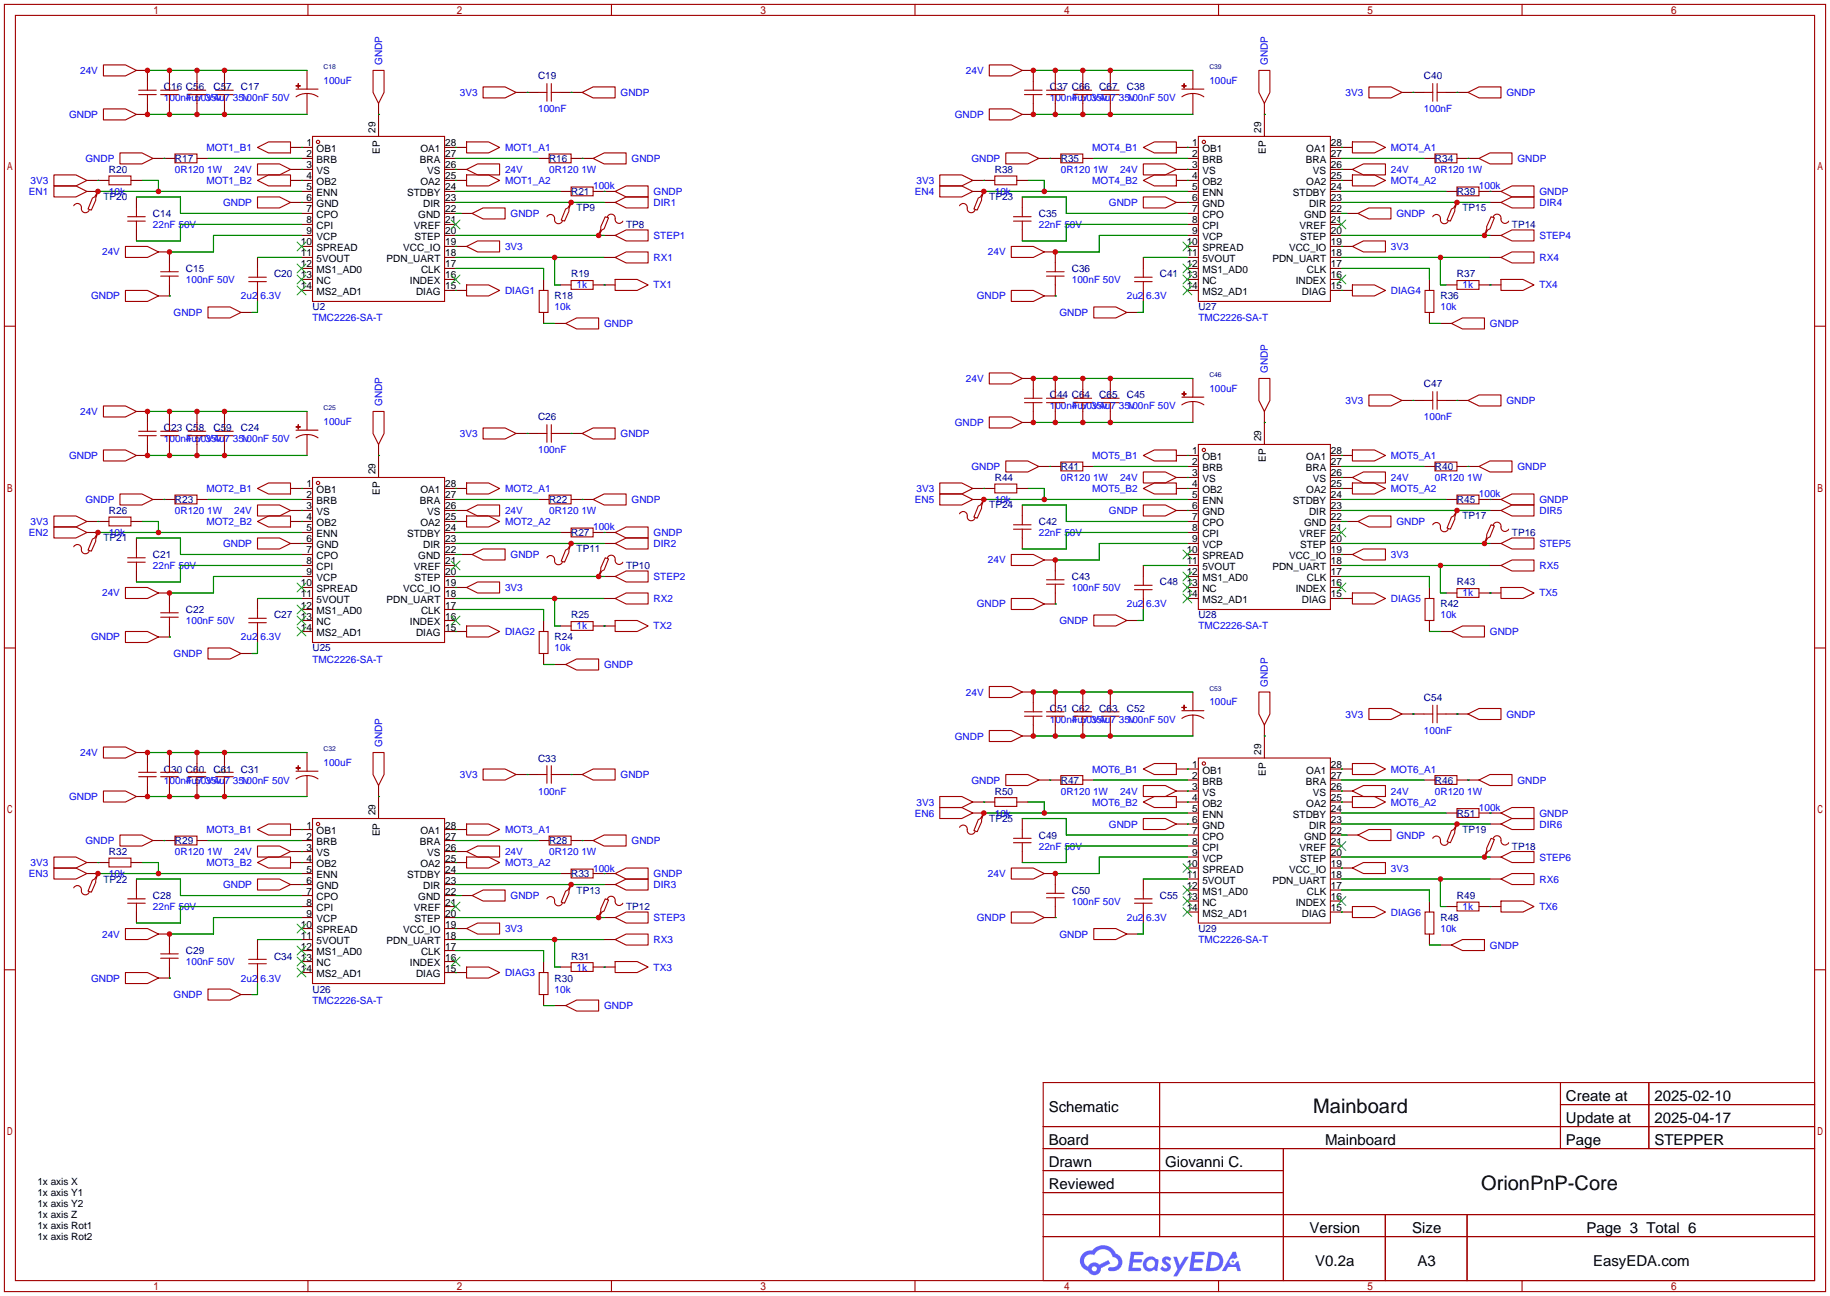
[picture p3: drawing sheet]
<svg xmlns="http://www.w3.org/2000/svg" width="422mm" height="299mm" viewBox="0 0 422 299" stroke-linecap="round" stroke-linejoin="round" font-family="sans-serif">
<defs><g id="words">
<g font-size="4.6">
<text x="303.1" y="257">Mainboard</text>
<text x="341.9" y="274.8">OrionPnP-Core</text>
</g>
<g font-size="3.5">
<text x="242.1" y="256.7">Schematic</text>
<text x="361.5" y="254.2">Create at</text>
<text x="381.9" y="254.2">2025-02-10</text>
<text x="361.5" y="259.2">Update at</text>
<text x="381.9" y="259.2">2025-04-17</text>
<text x="242.1" y="264.3">Board</text>
<text x="242.1" y="269.4">Drawn</text>
<text x="268.9" y="269.4">Giovanni C.</text>
<text x="305.9" y="264.3">Mainboard</text>
<text x="361.5" y="264.3">Page</text>
<text x="381.9" y="264.3">STEPPER</text>
<text x="242.1" y="274.5">Reviewed</text>
<text x="302.3" y="284.6">Version</text>
<text x="326" y="284.6">Size</text>
<text x="366.2" y="284.6">Page 3 Total 6</text>
<text x="303.6" y="292.3">V0.2a</text>
<text x="327.2" y="292.3">A3</text>
<text x="367.7" y="292.3">EasyEDA.com</text>
</g>
<g font-size="2.3" fill="#00f">
<text x="18.5" y="17.1">24V</text>
<text x="88.2" y="15" transform="rotate(-90 88.2 15)">GNDP</text>
<text x="223" y="17.1">24V</text>
<text x="292.7" y="15" transform="rotate(-90 292.7 15)">GNDP</text>
<text x="37.8" y="23.4">100nF 50V4u7 35v</text>
<text x="42.9" y="23.4">4u7 35v</text>
<text x="55.6" y="23.4">100nF 50V</text>
<text x="74.7" y="19.3">100uF</text>
<text x="106.1" y="22.1">3V3</text>
<text x="143.3" y="22.1">GNDP</text>
<text x="242.3" y="23.4">100nF 50V4u7 35v</text>
<text x="247.4" y="23.4">4u7 35v</text>
<text x="260.1" y="23.4">100nF 50V</text>
<text x="279.1" y="19.3">100uF</text>
<text x="310.6" y="22.1">3V3</text>
<text x="347.7" y="22.1">GNDP</text>
<text x="15.9" y="27.2">GNDP</text>
<text x="124.2" y="26">100nF</text>
<text x="220.4" y="27.2">GNDP</text>
<text x="328.7" y="26">100nF</text>
<text x="47.6" y="34.8">MOT1_B1</text>
<text x="116.6" y="34.8">MOT1_A1</text>
<text x="252.1" y="34.8">MOT4_B1</text>
<text x="321.1" y="34.8">MOT4_A1</text>
<text x="19.7" y="37.4">GNDP</text>
<text x="40.4" y="39.9">0R120 1W</text>
<text x="54.1" y="39.9">24V</text>
<text x="116.6" y="39.9">24V</text>
<text x="126.7" y="39.9">0R120 1W</text>
<text x="145.8" y="37.4">GNDP</text>
<text x="224.2" y="37.4">GNDP</text>
<text x="244.9" y="39.9">0R120 1W</text>
<text x="258.5" y="39.9">24V</text>
<text x="321.1" y="39.9">24V</text>
<text x="331.2" y="39.9">0R120 1W</text>
<text x="350.3" y="37.4">GNDP</text>
<text x="6.7" y="45">EN1</text>
<text x="7.1" y="42.5">3V3</text>
<text x="25.1" y="45">10k</text>
<text x="47.6" y="42.5">MOT1_B2</text>
<text x="51.5" y="47.5">GNDP</text>
<text x="116.6" y="42.5">MOT1_A2</text>
<text x="136.9" y="43.7">100k</text>
<text x="150.9" y="47.5">DIR1</text>
<text x="150.9" y="45">GNDP</text>
<text x="211.2" y="45">EN4</text>
<text x="211.5" y="42.5">3V3</text>
<text x="229.6" y="45">10k</text>
<text x="252.1" y="42.5">MOT4_B2</text>
<text x="256" y="47.5">GNDP</text>
<text x="321.1" y="42.5">MOT4_A2</text>
<text x="341.4" y="43.7">100k</text>
<text x="355.3" y="47.5">DIR4</text>
<text x="355.3" y="45">GNDP</text>
<text x="35.3" y="52.6">22nF 50V</text>
<text x="117.9" y="50.1">GNDP</text>
<text x="239.8" y="52.6">22nF 50V</text>
<text x="322.3" y="50.1">GNDP</text>
<text x="23.6" y="59">24V</text>
<text x="116.6" y="57.7">3V3</text>
<text x="150.9" y="55.2">STEP1</text>
<text x="228" y="59">24V</text>
<text x="321.1" y="57.7">3V3</text>
<text x="355.3" y="55.2">STEP4</text>
<text x="42.9" y="65.3">100nF 50V</text>
<text x="150.9" y="60.2">RX1</text>
<text x="247.4" y="65.3">100nF 50V</text>
<text x="355.3" y="60.2">RX4</text>
<text x="21" y="69.1">GNDP</text>
<text x="55.6" y="69.1">2u2 6.3V</text>
<text x="116.6" y="67.9">DIAG1</text>
<text x="128" y="71.7">10k</text>
<text x="133.1" y="66.6">1k</text>
<text x="150.9" y="66.6">TX1</text>
<text x="225.5" y="69.1">GNDP</text>
<text x="260.1" y="69.1">2u2 6.3V</text>
<text x="321.1" y="67.9">DIAG4</text>
<text x="332.5" y="71.7">10k</text>
<text x="337.6" y="66.6">1k</text>
<text x="355.3" y="66.6">TX4</text>
<text x="40.1" y="72.9">GNDP</text>
<text x="72.1" y="74.2">TMC2226-SA-T</text>
<text x="139.4" y="75.5">GNDP</text>
<text x="244.5" y="72.9">GNDP</text>
<text x="276.6" y="74.2">TMC2226-SA-T</text>
<text x="343.9" y="75.5">GNDP</text>
<text x="223" y="88.2">24V</text>
<text x="292.7" y="86.1" transform="rotate(-90 292.7 86.1)">GNDP</text>
<text x="18.5" y="95.8">24V</text>
<text x="88.2" y="93.7" transform="rotate(-90 88.2 93.7)">GNDP</text>
<text x="242.3" y="94.5">100nF 50V4u7 35v</text>
<text x="247.4" y="94.5">4u7 35v</text>
<text x="260.1" y="94.5">100nF 50V</text>
<text x="279.1" y="90.5">100uF</text>
<text x="310.6" y="93.3">3V3</text>
<text x="347.7" y="93.3">GNDP</text>
<text x="74.7" y="98.1">100uF</text>
<text x="106.1" y="100.9">3V3</text>
<text x="143.3" y="100.9">GNDP</text>
<text x="220.4" y="98.3">GNDP</text>
<text x="328.7" y="97.1">100nF</text>
<text x="15.9" y="106">GNDP</text>
<text x="37.8" y="102.2">100nF 50V4u7 35v</text>
<text x="42.9" y="102.2">4u7 35v</text>
<text x="55.6" y="102.2">100nF 50V</text>
<text x="124.2" y="104.7">100nF</text>
<text x="252.1" y="106">MOT5_B1</text>
<text x="321.1" y="106">MOT5_A1</text>
<text x="47.6" y="113.6">MOT2_B1</text>
<text x="116.6" y="113.6">MOT2_A1</text>
<text x="211.5" y="113.6">3V3</text>
<text x="224.2" y="108.5">GNDP</text>
<text x="244.9" y="111">0R120 1W</text>
<text x="252.1" y="113.6">MOT5_B2</text>
<text x="258.5" y="111">24V</text>
<text x="321.1" y="113.6">MOT5_A2</text>
<text x="321.1" y="111">24V</text>
<text x="331.2" y="111">0R120 1W</text>
<text x="350.3" y="108.5">GNDP</text>
<text x="19.7" y="116.1">GNDP</text>
<text x="40.4" y="118.7">0R120 1W</text>
<text x="54.1" y="118.7">24V</text>
<text x="116.6" y="118.7">24V</text>
<text x="126.7" y="118.7">0R120 1W</text>
<text x="145.8" y="116.1">GNDP</text>
<text x="211.2" y="116.1">EN5</text>
<text x="229.6" y="116.1">10k</text>
<text x="256" y="118.7">GNDP</text>
<text x="341.4" y="114.9">100k</text>
<text x="355.3" y="118.7">DIR5</text>
<text x="355.3" y="116.1">GNDP</text>
<text x="6.7" y="123.7">EN2</text>
<text x="7.1" y="121.2">3V3</text>
<text x="25.1" y="123.7">10k</text>
<text x="47.6" y="121.2">MOT2_B2</text>
<text x="116.6" y="121.2">MOT2_A2</text>
<text x="136.9" y="122.5">100k</text>
<text x="150.9" y="123.7">GNDP</text>
<text x="239.8" y="123.7">22nF 50V</text>
<text x="322.3" y="121.2">GNDP</text>
<text x="35.3" y="131.4">22nF 50V</text>
<text x="51.5" y="126.3">GNDP</text>
<text x="117.9" y="128.8">GNDP</text>
<text x="150.9" y="126.3">DIR2</text>
<text x="228" y="130.1">24V</text>
<text x="321.1" y="128.8">3V3</text>
<text x="355.3" y="131.4">RX5</text>
<text x="355.3" y="126.3">STEP5</text>
<text x="23.6" y="137.7">24V</text>
<text x="116.6" y="136.4">3V3</text>
<text x="150.9" y="133.9">STEP2</text>
<text x="247.4" y="136.4">100nF 50V</text>
<text x="337.6" y="137.7">1k</text>
<text x="355.3" y="137.7">TX5</text>
<text x="150.9" y="139">RX2</text>
<text x="225.5" y="140.3">GNDP</text>
<text x="260.1" y="140.3">2u2 6.3V</text>
<text x="321.1" y="139">DIAG5</text>
<text x="332.5" y="142.8">10k</text>
<text x="21" y="147.9">GNDP</text>
<text x="42.9" y="144.1">100nF 50V</text>
<text x="55.6" y="147.9">2u2 6.3V</text>
<text x="116.6" y="146.6">DIAG2</text>
<text x="133.1" y="145.3">1k</text>
<text x="150.9" y="145.3">TX2</text>
<text x="244.5" y="144.1">GNDP</text>
<text x="276.6" y="145.3">TMC2226-SA-T</text>
<text x="343.9" y="146.6">GNDP</text>
<text x="40.1" y="151.7">GNDP</text>
<text x="72.1" y="153">TMC2226-SA-T</text>
<text x="128" y="150.4">10k</text>
<text x="139.4" y="154.2">GNDP</text>
<text x="223" y="160.6">24V</text>
<text x="292.7" y="158.5" transform="rotate(-90 292.7 158.5)">GNDP</text>
<text x="242.3" y="166.9">100nF 50V4u7 35v</text>
<text x="247.4" y="166.9">4u7 35v</text>
<text x="260.1" y="166.9">100nF 50V</text>
<text x="279.1" y="162.9">100uF</text>
<text x="310.6" y="165.7">3V3</text>
<text x="347.7" y="165.7">GNDP</text>
<text x="88.2" y="172.5" transform="rotate(-90 88.2 172.5)">GNDP</text>
<text x="220.4" y="170.7">GNDP</text>
<text x="328.7" y="169.5">100nF</text>
<text x="18.5" y="174.5">24V</text>
<text x="74.7" y="176.8">100uF</text>
<text x="106.1" y="179.6">3V3</text>
<text x="143.3" y="179.6">GNDP</text>
<text x="252.1" y="178.4">MOT6_B1</text>
<text x="321.1" y="178.4">MOT6_A1</text>
<text x="15.9" y="184.7">GNDP</text>
<text x="37.8" y="180.9">100nF 50V4u7 35v</text>
<text x="42.9" y="180.9">4u7 35v</text>
<text x="55.6" y="180.9">100nF 50V</text>
<text x="124.2" y="183.4">100nF</text>
<text x="211.5" y="186">3V3</text>
<text x="224.2" y="180.9">GNDP</text>
<text x="244.9" y="183.4">0R120 1W</text>
<text x="252.1" y="186">MOT6_B2</text>
<text x="258.5" y="183.4">24V</text>
<text x="321.1" y="186">MOT6_A2</text>
<text x="321.1" y="183.4">24V</text>
<text x="331.2" y="183.4">0R120 1W</text>
<text x="350.3" y="180.9">GNDP</text>
<text x="211.2" y="188.5">EN6</text>
<text x="229.6" y="188.5">10k</text>
<text x="256" y="191.1">GNDP</text>
<text x="341.4" y="187.2">100k</text>
<text x="355.3" y="191.1">DIR6</text>
<text x="355.3" y="188.5">GNDP</text>
<text x="19.7" y="194.9">GNDP</text>
<text x="40.4" y="197.4">0R120 1W</text>
<text x="47.6" y="192.3">MOT3_B1</text>
<text x="54.1" y="197.4">24V</text>
<text x="116.6" y="192.3">MOT3_A1</text>
<text x="116.6" y="197.4">24V</text>
<text x="126.7" y="197.4">0R120 1W</text>
<text x="145.8" y="194.9">GNDP</text>
<text x="239.8" y="196.1">22nF 50V</text>
<text x="322.3" y="193.6">GNDP</text>
<text x="6.7" y="202.5">EN3</text>
<text x="7.1" y="199.9">3V3</text>
<text x="25.1" y="202.5">10k</text>
<text x="47.6" y="199.9">MOT3_B2</text>
<text x="116.6" y="199.9">MOT3_A2</text>
<text x="136.9" y="201.2">100k</text>
<text x="150.9" y="202.5">GNDP</text>
<text x="228" y="202.5">24V</text>
<text x="321.1" y="201.2">3V3</text>
<text x="355.3" y="203.8">RX6</text>
<text x="355.3" y="198.7">STEP6</text>
<text x="51.5" y="205">GNDP</text>
<text x="117.9" y="207.6">GNDP</text>
<text x="150.9" y="205">DIR3</text>
<text x="247.4" y="208.8">100nF 50V</text>
<text x="35.3" y="210.1">22nF 50V</text>
<text x="116.6" y="215.2">3V3</text>
<text x="150.9" y="212.6">STEP3</text>
<text x="225.5" y="212.6">GNDP</text>
<text x="260.1" y="212.6">2u2 6.3V</text>
<text x="321.1" y="211.4">DIAG6</text>
<text x="332.5" y="215.2">10k</text>
<text x="337.6" y="210.1">1k</text>
<text x="355.3" y="210.1">TX6</text>
<text x="23.6" y="216.5">24V</text>
<text x="150.9" y="217.7">RX3</text>
<text x="244.5" y="216.5">GNDP</text>
<text x="276.6" y="217.7">TMC2226-SA-T</text>
<text x="343.9" y="219">GNDP</text>
<text x="21" y="226.6">GNDP</text>
<text x="42.9" y="222.8">100nF 50V</text>
<text x="55.6" y="226.6">2u2 6.3V</text>
<text x="116.6" y="225.3">DIAG3</text>
<text x="133.1" y="224.1">1k</text>
<text x="150.9" y="224.1">TX3</text>
<text x="40.1" y="230.4">GNDP</text>
<text x="72.1" y="231.7">TMC2226-SA-T</text>
<text x="128" y="229.2">10k</text>
<text x="139.4" y="233">GNDP</text>
</g>
<g font-size="2.3" fill="#000080">
<text x="37.8" y="20.9">C16 C56</text>
<text x="49.3" y="20.9">C57</text>
<text x="55.6" y="20.9">C17</text>
<text x="124.2" y="18.3">C19</text>
<text x="242.3" y="20.9">C37 C66</text>
<text x="253.7" y="20.9">C67</text>
<text x="260.1" y="20.9">C38</text>
<text x="328.7" y="18.3">C40</text>
<text x="25.1" y="39.9">R20</text>
<text x="40.4" y="37.4">R17</text>
<text x="126.7" y="37.4">R16</text>
<text x="229.6" y="39.9">R38</text>
<text x="244.9" y="37.4">R35</text>
<text x="331.2" y="37.4">R34</text>
<text x="23.9" y="46.3">TP20</text>
<text x="131.8" y="45">R21</text>
<text x="228.3" y="46.3">TP23</text>
<text x="336.3" y="45">R39</text>
<text x="35.3" y="50.1">C14</text>
<text x="133.1" y="48.8">TP9</text>
<text x="144.5" y="52.6">TP8</text>
<text x="239.8" y="50.1">C35</text>
<text x="337.6" y="48.8">TP15</text>
<text x="349" y="52.6">TP14</text>
<text x="42.9" y="62.8">C15</text>
<text x="63.2" y="64.1">C20</text>
<text x="131.8" y="64.1">R19</text>
<text x="247.4" y="62.8">C36</text>
<text x="267.7" y="64.1">C41</text>
<text x="336.3" y="64.1">R37</text>
<text x="72.1" y="71.7">U2</text>
<text x="128" y="69.1">R18</text>
<text x="276.6" y="71.7">U27</text>
<text x="332.5" y="69.1">R36</text>
<text x="328.7" y="89.5">C47</text>
<text x="242.3" y="92">C44 C64</text>
<text x="253.7" y="92">C65</text>
<text x="260.1" y="92">C45</text>
<text x="37.8" y="99.6">C23 C58</text>
<text x="49.3" y="99.6">C59</text>
<text x="55.6" y="99.6">C24</text>
<text x="124.2" y="97.1">C26</text>
<text x="229.6" y="111">R44</text>
<text x="244.9" y="108.5">R41</text>
<text x="331.2" y="108.5">R40</text>
<text x="25.1" y="118.7">R26</text>
<text x="40.4" y="116.1">R23</text>
<text x="126.7" y="116.1">R22</text>
<text x="228.3" y="117.4">TP24</text>
<text x="336.3" y="116.1">R45</text>
<text x="337.6" y="119.9">TP17</text>
<text x="23.9" y="125">TP21</text>
<text x="131.8" y="123.7">R27</text>
<text x="239.8" y="121.2">C42</text>
<text x="349" y="123.7">TP16</text>
<text x="35.3" y="128.8">C21</text>
<text x="133.1" y="127.6">TP11</text>
<text x="144.5" y="131.4">TP10</text>
<text x="247.4" y="133.9">C43</text>
<text x="267.7" y="135.2">C48</text>
<text x="336.3" y="135.2">R43</text>
<text x="42.9" y="141.5">C22</text>
<text x="63.2" y="142.8">C27</text>
<text x="131.8" y="142.8">R25</text>
<text x="276.6" y="142.8">U28</text>
<text x="332.5" y="140.3">R42</text>
<text x="128" y="147.9">R24</text>
<text x="72.1" y="150.4">U25</text>
<text x="328.7" y="161.8">C54</text>
<text x="242.3" y="164.4">C51 C62</text>
<text x="253.7" y="164.4">C63</text>
<text x="260.1" y="164.4">C52</text>
<text x="37.8" y="178.4">C30 C60</text>
<text x="49.3" y="178.4">C61</text>
<text x="55.6" y="178.4">C31</text>
<text x="124.2" y="175.8">C33</text>
<text x="229.6" y="183.4">R50</text>
<text x="244.9" y="180.9">R47</text>
<text x="331.2" y="180.9">R46</text>
<text x="228.3" y="189.8">TP25</text>
<text x="336.3" y="188.5">R51</text>
<text x="25.1" y="197.4">R32</text>
<text x="40.4" y="194.9">R29</text>
<text x="126.7" y="194.9">R28</text>
<text x="239.8" y="193.6">C49</text>
<text x="337.6" y="192.3">TP19</text>
<text x="349" y="196.1">TP18</text>
<text x="23.9" y="203.8">TP22</text>
<text x="131.8" y="202.5">R33</text>
<text x="35.3" y="207.6">C28</text>
<text x="133.1" y="206.3">TP13</text>
<text x="247.4" y="206.3">C50</text>
<text x="267.7" y="207.6">C55</text>
<text x="336.3" y="207.6">R49</text>
<text x="144.5" y="210.1">TP12</text>
<text x="276.6" y="215.2">U29</text>
<text x="332.5" y="212.6">R48</text>
<text x="42.9" y="220.3">C29</text>
<text x="63.2" y="221.5">C34</text>
<text x="131.8" y="221.5">R31</text>
<text x="128" y="226.6">R30</text>
<text x="72.1" y="229.2">U26</text>
</g>
<g font-size="2.3">
<text x="70.7" y="33.8">1</text>
<text x="73.1" y="35.1">OB1</text>
<text x="86.7" y="30.7" transform="rotate(-90 86.7 30.7)">29</text>
<text x="87.7" y="35.6" transform="rotate(-90 87.7 35.6)">EP</text>
<text x="97.1" y="35.1">OA1</text>
<text x="102.7" y="33.8">28</text>
<text x="275.2" y="33.8">1</text>
<text x="277.5" y="35.1">OB1</text>
<text x="291.1" y="30.7" transform="rotate(-90 291.1 30.7)">29</text>
<text x="292.1" y="35.6" transform="rotate(-90 292.1 35.6)">EP</text>
<text x="301.5" y="35.1">OA1</text>
<text x="307.2" y="33.8">28</text>
<text x="70.7" y="36.3">2</text>
<text x="70.7" y="38.9">3</text>
<text x="70.7" y="41.4">4</text>
<text x="73.1" y="37.6">BRB</text>
<text x="73.1" y="40.2">VS</text>
<text x="96.9" y="37.6">BRA</text>
<text x="98.6" y="40.2">VS</text>
<text x="102.7" y="41.4">25</text>
<text x="102.7" y="38.9">26</text>
<text x="102.7" y="36.3">27</text>
<text x="275.2" y="36.3">2</text>
<text x="275.2" y="38.9">3</text>
<text x="275.2" y="41.4">4</text>
<text x="277.5" y="37.6">BRB</text>
<text x="277.5" y="40.2">VS</text>
<text x="301.4" y="37.6">BRA</text>
<text x="303.1" y="40.2">VS</text>
<text x="307.2" y="41.4">25</text>
<text x="307.2" y="38.9">26</text>
<text x="307.2" y="36.3">27</text>
<text x="70.7" y="44">5</text>
<text x="70.7" y="46.5">6</text>
<text x="73.1" y="42.7">OB2</text>
<text x="73.1" y="45.2">ENN</text>
<text x="73.1" y="47.8">GND</text>
<text x="94" y="45.2">STDBY</text>
<text x="97.1" y="42.7">OA2</text>
<text x="97.7" y="47.8">DIR</text>
<text x="102.7" y="46.5">23</text>
<text x="102.7" y="44">24</text>
<text x="275.2" y="44">5</text>
<text x="275.2" y="46.5">6</text>
<text x="277.5" y="42.7">OB2</text>
<text x="277.5" y="45.2">ENN</text>
<text x="277.5" y="47.8">GND</text>
<text x="298.4" y="45.2">STDBY</text>
<text x="301.5" y="42.7">OA2</text>
<text x="302.2" y="47.8">DIR</text>
<text x="307.2" y="46.5">23</text>
<text x="307.2" y="44">24</text>
<text x="70.7" y="49">7</text>
<text x="70.7" y="51.6">8</text>
<text x="73.1" y="50.3">CPO</text>
<text x="73.1" y="52.9">CPI</text>
<text x="95.5" y="52.9">VREF</text>
<text x="96.5" y="50.3">GND</text>
<text x="102.7" y="51.6">21</text>
<text x="102.7" y="49">22</text>
<text x="275.2" y="49">7</text>
<text x="275.2" y="51.6">8</text>
<text x="277.5" y="50.3">CPO</text>
<text x="277.5" y="52.9">CPI</text>
<text x="300" y="52.9">VREF</text>
<text x="301" y="50.3">GND</text>
<text x="307.2" y="51.6">21</text>
<text x="307.2" y="49">22</text>
<text x="69.4" y="56.7">10</text>
<text x="69.4" y="59.2">11</text>
<text x="70.7" y="54.1">9</text>
<text x="73.1" y="55.4">VCP</text>
<text x="73.1" y="57.9">SPREAD</text>
<text x="93.1" y="57.9">VCC_IO</text>
<text x="95.6" y="55.4">STEP</text>
<text x="102.7" y="59.2">18</text>
<text x="102.7" y="56.7">19</text>
<text x="102.7" y="54.1">20</text>
<text x="273.9" y="56.7">10</text>
<text x="273.9" y="59.2">11</text>
<text x="275.2" y="54.1">9</text>
<text x="277.5" y="55.4">VCP</text>
<text x="277.5" y="57.9">SPREAD</text>
<text x="297.6" y="57.9">VCC_IO</text>
<text x="300.1" y="55.4">STEP</text>
<text x="307.2" y="59.2">18</text>
<text x="307.2" y="56.7">19</text>
<text x="307.2" y="54.1">20</text>
<text x="69.4" y="61.7">12</text>
<text x="69.4" y="64.3">13</text>
<text x="73.1" y="60.5">5VOUT</text>
<text x="73.1" y="63">MS1_AD0</text>
<text x="73.1" y="65.6">NC</text>
<text x="89.2" y="60.5">PDN_UART</text>
<text x="94.6" y="65.6">INDEX</text>
<text x="97.2" y="63">CLK</text>
<text x="102.7" y="64.3">16</text>
<text x="102.7" y="61.7">17</text>
<text x="273.9" y="61.7">12</text>
<text x="273.9" y="64.3">13</text>
<text x="277.5" y="60.5">5VOUT</text>
<text x="277.5" y="63">MS1_AD0</text>
<text x="277.5" y="65.6">NC</text>
<text x="293.7" y="60.5">PDN_UART</text>
<text x="299.1" y="65.6">INDEX</text>
<text x="301.7" y="63">CLK</text>
<text x="307.2" y="64.3">16</text>
<text x="307.2" y="61.7">17</text>
<text x="69.4" y="66.8">14</text>
<text x="73.1" y="68.1">MS2_AD1</text>
<text x="96" y="68.1">DIAG</text>
<text x="102.7" y="66.8">15</text>
<text x="273.9" y="66.8">14</text>
<text x="277.5" y="68.1">MS2_AD1</text>
<text x="300.5" y="68.1">DIAG</text>
<text x="307.2" y="66.8">15</text>
<text x="291.1" y="101.8" transform="rotate(-90 291.1 101.8)">29</text>
<text x="275.2" y="104.9">1</text>
<text x="275.2" y="107.5">2</text>
<text x="277.5" y="106.2">OB1</text>
<text x="292.1" y="106.7" transform="rotate(-90 292.1 106.7)">EP</text>
<text x="301.5" y="106.2">OA1</text>
<text x="307.2" y="107.5">27</text>
<text x="307.2" y="104.9">28</text>
<text x="70.7" y="112.5">1</text>
<text x="73.1" y="113.8">OB1</text>
<text x="86.7" y="109.5" transform="rotate(-90 86.7 109.5)">29</text>
<text x="97.1" y="113.8">OA1</text>
<text x="102.7" y="112.5">28</text>
<text x="275.2" y="110">3</text>
<text x="275.2" y="112.5">4</text>
<text x="277.5" y="108.7">BRB</text>
<text x="277.5" y="111.3">VS</text>
<text x="277.5" y="113.8">OB2</text>
<text x="301.4" y="108.7">BRA</text>
<text x="301.5" y="113.8">OA2</text>
<text x="303.1" y="111.3">VS</text>
<text x="307.2" y="112.5">25</text>
<text x="307.2" y="110">26</text>
<text x="70.7" y="115.1">2</text>
<text x="70.7" y="117.6">3</text>
<text x="73.1" y="116.4">BRB</text>
<text x="73.1" y="118.9">VS</text>
<text x="87.7" y="114.3" transform="rotate(-90 87.7 114.3)">EP</text>
<text x="96.9" y="116.4">BRA</text>
<text x="98.6" y="118.9">VS</text>
<text x="102.7" y="117.6">26</text>
<text x="102.7" y="115.1">27</text>
<text x="275.2" y="115.1">5</text>
<text x="275.2" y="117.6">6</text>
<text x="277.5" y="116.4">ENN</text>
<text x="277.5" y="118.9">GND</text>
<text x="298.4" y="116.4">STDBY</text>
<text x="302.2" y="118.9">DIR</text>
<text x="307.2" y="117.6">23</text>
<text x="307.2" y="115.1">24</text>
<text x="70.7" y="120.2">4</text>
<text x="70.7" y="122.7">5</text>
<text x="70.7" y="125.2">6</text>
<text x="73.1" y="121.4">OB2</text>
<text x="73.1" y="124">ENN</text>
<text x="94" y="124">STDBY</text>
<text x="97.1" y="121.4">OA2</text>
<text x="102.7" y="125.2">23</text>
<text x="102.7" y="122.7">24</text>
<text x="102.7" y="120.2">25</text>
<text x="275.2" y="120.2">7</text>
<text x="275.2" y="122.7">8</text>
<text x="275.2" y="125.2">9</text>
<text x="277.5" y="121.4">CPO</text>
<text x="277.5" y="124">CPI</text>
<text x="300" y="124">VREF</text>
<text x="301" y="121.4">GND</text>
<text x="307.2" y="125.2">20</text>
<text x="307.2" y="122.7">21</text>
<text x="307.2" y="120.2">22</text>
<text x="70.7" y="127.8">7</text>
<text x="70.7" y="130.3">8</text>
<text x="73.1" y="126.5">GND</text>
<text x="73.1" y="129.1">CPO</text>
<text x="73.1" y="131.6">CPI</text>
<text x="95.5" y="131.6">VREF</text>
<text x="96.5" y="129.1">GND</text>
<text x="97.7" y="126.5">DIR</text>
<text x="102.7" y="130.3">21</text>
<text x="102.7" y="127.8">22</text>
<text x="273.9" y="127.8">10</text>
<text x="273.9" y="130.3">11</text>
<text x="277.5" y="126.5">VCP</text>
<text x="277.5" y="129.1">SPREAD</text>
<text x="277.5" y="131.6">5VOUT</text>
<text x="293.7" y="131.6">PDN_UART</text>
<text x="297.6" y="129.1">VCC_IO</text>
<text x="300.1" y="126.5">STEP</text>
<text x="307.2" y="130.3">18</text>
<text x="307.2" y="127.8">19</text>
<text x="69.4" y="135.4">10</text>
<text x="69.4" y="137.9">11</text>
<text x="70.7" y="132.9">9</text>
<text x="73.1" y="134.1">VCP</text>
<text x="73.1" y="136.7">SPREAD</text>
<text x="93.1" y="136.7">VCC_IO</text>
<text x="95.6" y="134.1">STEP</text>
<text x="102.7" y="137.9">18</text>
<text x="102.7" y="135.4">19</text>
<text x="102.7" y="132.9">20</text>
<text x="273.9" y="132.9">12</text>
<text x="273.9" y="135.4">13</text>
<text x="273.9" y="137.9">14</text>
<text x="277.5" y="134.1">MS1_AD0</text>
<text x="277.5" y="136.7">NC</text>
<text x="299.1" y="136.7">INDEX</text>
<text x="301.7" y="134.1">CLK</text>
<text x="307.2" y="137.9">15</text>
<text x="307.2" y="135.4">16</text>
<text x="307.2" y="132.9">17</text>
<text x="69.4" y="140.5">12</text>
<text x="69.4" y="143">13</text>
<text x="73.1" y="139.2">5VOUT</text>
<text x="73.1" y="141.8">MS1_AD0</text>
<text x="89.2" y="139.2">PDN_UART</text>
<text x="97.2" y="141.8">CLK</text>
<text x="102.7" y="143">16</text>
<text x="102.7" y="140.5">17</text>
<text x="277.5" y="139.2">MS2_AD1</text>
<text x="300.5" y="139.2">DIAG</text>
<text x="69.4" y="145.6">14</text>
<text x="73.1" y="144.3">NC</text>
<text x="73.1" y="146.8">MS2_AD1</text>
<text x="94.6" y="144.3">INDEX</text>
<text x="96" y="146.8">DIAG</text>
<text x="102.7" y="145.6">15</text>
<text x="275.2" y="177.3">1</text>
<text x="275.2" y="179.9">2</text>
<text x="277.5" y="178.6">OB1</text>
<text x="291.1" y="174.2" transform="rotate(-90 291.1 174.2)">29</text>
<text x="292.1" y="179.1" transform="rotate(-90 292.1 179.1)">EP</text>
<text x="301.5" y="178.6">OA1</text>
<text x="307.2" y="179.9">27</text>
<text x="307.2" y="177.3">28</text>
<text x="275.2" y="182.4">3</text>
<text x="275.2" y="184.9">4</text>
<text x="277.5" y="181.1">BRB</text>
<text x="277.5" y="183.7">VS</text>
<text x="301.4" y="181.1">BRA</text>
<text x="303.1" y="183.7">VS</text>
<text x="307.2" y="184.9">25</text>
<text x="307.2" y="182.4">26</text>
<text x="70.7" y="191.3">1</text>
<text x="86.7" y="188.2" transform="rotate(-90 86.7 188.2)">29</text>
<text x="102.7" y="191.3">28</text>
<text x="275.2" y="187.5">5</text>
<text x="275.2" y="190">6</text>
<text x="277.5" y="186.2">OB2</text>
<text x="277.5" y="188.7">ENN</text>
<text x="277.5" y="191.3">GND</text>
<text x="298.4" y="188.7">STDBY</text>
<text x="301.5" y="186.2">OA2</text>
<text x="302.2" y="191.3">DIR</text>
<text x="307.2" y="190">23</text>
<text x="307.2" y="187.5">24</text>
<text x="70.7" y="193.8">2</text>
<text x="70.7" y="196.4">3</text>
<text x="73.1" y="192.6">OB1</text>
<text x="73.1" y="195.1">BRB</text>
<text x="73.1" y="197.6">VS</text>
<text x="87.7" y="193.1" transform="rotate(-90 87.7 193.1)">EP</text>
<text x="96.9" y="195.1">BRA</text>
<text x="97.1" y="192.6">OA1</text>
<text x="98.6" y="197.6">VS</text>
<text x="102.7" y="196.4">26</text>
<text x="102.7" y="193.8">27</text>
<text x="275.2" y="192.6">7</text>
<text x="275.2" y="195.1">8</text>
<text x="275.2" y="197.6">9</text>
<text x="277.5" y="193.8">CPO</text>
<text x="277.5" y="196.4">CPI</text>
<text x="300" y="196.4">VREF</text>
<text x="301" y="193.8">GND</text>
<text x="307.2" y="197.6">20</text>
<text x="307.2" y="195.1">21</text>
<text x="307.2" y="192.6">22</text>
<text x="70.7" y="198.9">4</text>
<text x="70.7" y="201.4">5</text>
<text x="70.7" y="204">6</text>
<text x="73.1" y="200.2">OB2</text>
<text x="73.1" y="202.7">ENN</text>
<text x="94" y="202.7">STDBY</text>
<text x="97.1" y="200.2">OA2</text>
<text x="102.7" y="204">23</text>
<text x="102.7" y="201.4">24</text>
<text x="102.7" y="198.9">25</text>
<text x="273.9" y="200.2">10</text>
<text x="273.9" y="202.7">11</text>
<text x="277.5" y="198.9">VCP</text>
<text x="277.5" y="201.4">SPREAD</text>
<text x="277.5" y="204">5VOUT</text>
<text x="293.7" y="204">PDN_UART</text>
<text x="297.6" y="201.4">VCC_IO</text>
<text x="300.1" y="198.9">STEP</text>
<text x="307.2" y="202.7">18</text>
<text x="307.2" y="200.2">19</text>
<text x="70.7" y="206.5">7</text>
<text x="70.7" y="209.1">8</text>
<text x="73.1" y="205.3">GND</text>
<text x="73.1" y="207.8">CPO</text>
<text x="96.5" y="207.8">GND</text>
<text x="97.7" y="205.3">DIR</text>
<text x="102.7" y="209.1">21</text>
<text x="102.7" y="206.5">22</text>
<text x="273.9" y="205.3">12</text>
<text x="273.9" y="207.8">13</text>
<text x="277.5" y="206.5">MS1_AD0</text>
<text x="277.5" y="209.1">NC</text>
<text x="299.1" y="209.1">INDEX</text>
<text x="301.7" y="206.5">CLK</text>
<text x="307.2" y="207.8">16</text>
<text x="307.2" y="205.3">17</text>
<text x="69.4" y="214.1">10</text>
<text x="70.7" y="211.6">9</text>
<text x="73.1" y="210.3">CPI</text>
<text x="73.1" y="212.9">VCP</text>
<text x="73.1" y="215.4">SPREAD</text>
<text x="93.1" y="215.4">VCC_IO</text>
<text x="95.5" y="210.3">VREF</text>
<text x="95.6" y="212.9">STEP</text>
<text x="102.7" y="214.1">19</text>
<text x="102.7" y="211.6">20</text>
<text x="273.9" y="210.3">14</text>
<text x="277.5" y="211.6">MS2_AD1</text>
<text x="300.5" y="211.6">DIAG</text>
<text x="307.2" y="210.3">15</text>
<text x="69.4" y="216.7">11</text>
<text x="69.4" y="219.2">12</text>
<text x="69.4" y="221.8">13</text>
<text x="73.1" y="218">5VOUT</text>
<text x="73.1" y="220.5">MS1_AD0</text>
<text x="89.2" y="218">PDN_UART</text>
<text x="97.2" y="220.5">CLK</text>
<text x="102.7" y="221.8">16</text>
<text x="102.7" y="219.2">17</text>
<text x="102.7" y="216.7">18</text>
<text x="69.4" y="224.3">14</text>
<text x="73.1" y="223">NC</text>
<text x="73.1" y="225.6">MS2_AD1</text>
<text x="94.6" y="223">INDEX</text>
<text x="96" y="225.6">DIAG</text>
<text x="102.7" y="224.3">15</text>
<text x="8.6" y="273.6">1x axis X</text>
<text x="8.6" y="276.1">1x axis Y1</text>
<text x="8.6" y="278.7">1x axis Y2</text>
<text x="8.6" y="281.2">1x axis Z</text>
<text x="8.6" y="283.8">1x axis Rot1</text>
<text x="8.6" y="286.3">1x axis Rot2</text>
</g>
<g font-size="1.6" fill="#000080">
<text x="74.7" y="15.9">C18</text>
<text x="279.1" y="15.9">C39</text>
<text x="279.1" y="87.1">C46</text>
<text x="74.7" y="94.7">C25</text>
<text x="279.1" y="159.5">C53</text>
<text x="74.7" y="173.4">C32</text>
</g>
</g></defs>
<g fill="none" stroke="#a10000" stroke-width=".25">
<path d="M1 1h420.4v297.2h-420.4zM3.6 3.6h415.2v292.1h-415.2zM71.1 1v2.6M141.1 1v2.6M211.2 1v2.6M281.3 1v2.6M351.3 1v2.6M1 75.3h2.6M418.8 75.3h2.6M1 149.6h2.6M418.8 149.6h2.6M1 223.9h2.6"/>
<path d="M418.8 223.9h2.6M240.8 249.9h178v45.8h-178zM267.7 249.9v35.6M360.2 249.9v15.3M360.2 255h58.6M380.6 249.9v15.3M240.8 260.1h178M240.8 265.2h178M240.8 270.3h55.4M240.8 275.3h55.4M296.2 265.2v30.5M71.1 295.7v2.5"/>
<path d="M141.1 295.7v2.5M211.2 295.7v2.5M240.8 280.4h178M240.8 285.5h178M281.3 295.7v2.5M319.8 280.4v15.3M338.6 280.4v15.3M351.3 295.7v2.5"/>
</g>
<g fill="#5487ff">
<path d="M268.5 290.3a1.3 1.3 0 0 1 1.9 .3l-.4 .6a.54 .54 0 0 0-1-.2l.2 .2a1.28 1.28 0 0 1 .8 2 1.53 1.53 0 0 1-2.2-.3l.5-.6 .8 .5a.31 .31 0 0 0 .3-.3 .31 .31 0 0 0-.2-.3 1.12 1.12 0 0 1-.7-1.9z"/>
<path d="M270.8 290.2h.8l.7 1.9 1.2-1.9h.9l-2.7 4.5h-.9l1-1.7z"/>
<path d="M261 289h2.3a.46 .46 0 0 1 .5 .1 .46 .46 0 0 1 .1 .5l-.3 .2h-1.8l-.1 .9h1.6a.4 .4 0 0 1 .3 .4 .4 .4 0 0 1-.4 .4h-1.6l-.2 1.2h1.4a.46 .46 0 0 1 .5 .1 .46 .46 0 0 1 .1 .5l-.4 .2h-2.6z"/>
<path d="M275.1 289h2.3a.47 .47 0 0 1 .5 .1 .47 .47 0 0 1 .1 .5l-.3 .2h-1.8l-.1 .9h1.6a.4 .4 0 0 1 .4 .4 .4 .4 0 0 1-.5 .4h-1.6l-.2 1.2h1.4a.46 .46 0 0 1 .5 .1 .46 .46 0 0 1 .1 .5l-.4 .2h-2.6z"/>
<path d="M284.5 289h.8l.3 1.3-.6 .4a.75 .75 0 0 0-1.1 .3 .75 .75 0 0 0 .5 1 .75 .75 0 0 0 .9-.6l.5-.3 .6 2.4h-.8l-.3-1h-1.8l-.5 1h-1z"/>
<path d="M278.9 289l-.6 4.5h1.4a2.27 2.27 0 0 0 2.7-2.3 2.27 2.27 0 0 0-2.7-2.2zM279.7 289.8a1.5 1.5 0 0 1 1.8 1.5 1.5 1.5 0 0 1-1.9 1.4h-.3z"/>
<path d="M264.4 290.6a1.6 1.6 0 0 0-.4 2.3 1.6 1.6 0 0 0 2.3 .2l.8 .4 .3-2.5-.1-.3h-.5a1.58 1.58 0 0 0-2.4-.1zM265 291.1a.99 .99 0 0 1 1.6 .6 .99 .99 0 0 1-1.3 1.1 .98 .98 0 0 1-.3-1.7z"/>
<path d="M250 289.4a2.37 2.37 0 0 0 1.1 4 1.54 1.54 0 0 0 1.8 1 1.54 1.54 0 0 0 1.2-1.6l2.2-1.1-.5-.8-2.1 1.1a1.57 1.57 0 0 0-2.6 .4 1.5 1.5 0 0 1-.7-2.1 1.5 1.5 0 0 1 2.2-.5 2.23 2.23 0 0 1 2.3-1.4 2.23 2.23 0 0 1 1.9 1.8 1.16 1.16 0 0 1 1.3 1.1 1.16 1.16 0 0 1-1.1 1.3h-.7a.47 .47 0 0 0-.5 .3 .47 .47 0 0 0 .4 .6 2.14 2.14 0 0 0 2.7-1.4 2.14 2.14 0 0 0-1.3-2.7 3.2 3.2 0 0 0-5.5-.7l-1.1 .1zM252 292.9a.6 .6 0 0 1 1.2 0 .6 .6 0 0 1-1.2 0z"/>
<circle cx="284.6" cy="291.3" r=".28"/>
</g>
<g fill="none" stroke="#a10000" stroke-width=".25">
<path d="M23.9 15h5.1l2.5 1.3-2.5 1.2h-5.1zM34 18.8v2M39.1 18.8v2M45.5 18.8v2M51.8 18.8v2M68.3 19.8h1zM68.8 19.3l.1 1zM86.1 16.3h2.5v5l-1.2 2.6-1.3-2.6zM126.2 19.3v4.1M127.3 19.3v4.1M228.3 15h5.1l2.6 1.3-2.6 1.2h-5.1zM238.5 18.8v2"/>
<path d="M243.6 18.8v2M249.9 18.8v2M256.3 18.8v2M272.8 19.8h1zM273.3 19.3v1zM290.6 16.3h2.5v5l-1.3 2.6-1.2-2.6zM330.7 19.3v4.1M331.7 19.3v4.1M23.9 25.1h5.1l2.5 1.3-2.5 1.3h-5.1zM27.7 35.3h5.1l2.5 1.3-2.5 1.2h-5.1zM32 20.8h4.1M32 21.8h4.1"/>
<path d="M34 21.8v2.1M37.1 20.8h4M37.1 21.8h4M39.1 21.8v2.1M40.4 35.6h5.1v2h-5.1zM43.4 20.8h4.1M43.4 21.8h4.1M45.5 21.8v2.1M49.8 20.8h4M49.8 21.8h4M51.8 21.8v2.1M59.4 34l2.6-1.2h5.1v2.5h-5.1z"/>
<path d="M59.4 37.8h5.1l2.6 1.3-2.6 1.3h-5.1zM68.3 22.4a4.6 4.6 0 0 1 5.1 0M68.3 20.6h5.1M72.1 31.5h30.5v38.1h-30.5zM107.7 32.8h5.1l2.5 1.2-2.5 1.3h-5.1zM107.7 39.1l2.5-1.3h5.1v2.6h-5.1zM111.5 20.1h5.1l2.5 1.2-2.5 1.3h-5.1zM124.2 21.3h2M126.7 35.6h5.1v2h-5.1zM127.3 21.3h2M134.4 21.3l2.5-1.2h5.1v2.5h-5.1zM136.9 36.6l2.5-1.3h5.1v2.5h-5.1z"/>
<path d="M228.3 25.1h5.1l2.6 1.3-2.6 1.3h-5.1zM232.2 35.3h5l2.6 1.3-2.6 1.2h-5zM236.5 20.8h4M236.5 21.8h4M238.5 21.8v2.1M241.6 20.8h4M241.6 21.8h4M243.6 21.8v2.1M244.9 35.6h5v2h-5zM247.9 20.8h4.1M247.9 21.8h4.1M249.9 21.8v2.1"/>
<path d="M254.3 20.8h4M254.3 21.8h4M256.3 21.8v2.1M263.9 34l2.5-1.2h5.1v2.5h-5.1zM263.9 37.8h5.1l2.5 1.3-2.5 1.3h-5.1zM272.8 22.4a4.6 4.6 0 0 1 5.1 0M272.8 20.6h5.1M276.6 31.5h30.5v38.1h-30.5zM312.2 32.8h5l2.6 1.2-2.6 1.3h-5zM312.2 39.1l2.5-1.3h5.1v2.6h-5.1zM316 20.1h5.1l2.5 1.2-2.5 1.3h-5.1zM328.7 21.3h2"/>
<path d="M331.2 35.6h5.1v2h-5.1zM331.7 21.3h2.1M338.8 21.3l2.6-1.2h5.1v2.5h-5.1zM341.4 36.6l2.5-1.3h5.1v2.5h-5.1zM12.4 42.9h5.1l2.6 1.3-2.6 1.3h-5.1zM12.4 40.4h5.1l2.6 1.3-2.6 1.2h-5.1zM17 47.5a.98 .98 0 0 1 1.3-.4 .98 .98 0 0 1 .5 1.2 .93 .93 0 0 0 .8 .8 .93 .93 0 0 0 1-.6M22.6 44.2l-.5 1.5v.5l-1 2.3-.8-.2 1-2.6 .5-.2zM25.1 40.6h5.1v2.1h-5.1zM29 56.9h5l2.6 1.3-2.6 1.2h-5zM29.5 50h4M29.5 51.1h4"/>
<path d="M31.5 48v2M31.5 51.1v2M59.4 41.7l2.6-1.3h5.1v2.5h-5.1zM59.4 45.5h5.1l2.6 1.2-2.6 1.3h-5.1zM107.7 40.4h5.1l2.5 1.3-2.5 1.2h-5.1zM107.7 56.9l2.5-1.3h5.1v2.6h-5.1zM109 49.3l2.5-1.3h5.1v2.5h-5.1zM126.2 50a.98 .98 0 0 1 1.3-.4 .98 .98 0 0 1 .5 1.3 .93 .93 0 0 0 .8 .7 .93 .93 0 0 0 1-.5M131.8 43.2h5.1v2h-5.1zM131.8 46.7l-.5 1.6v.5l-1 2.3-.8-.3 1.1-2.5 .5-.3zM139.7 50l.8 .3-1.1 2.5-.5 .3-.7 1.3 .5-1.6v-.5zM140.2 50a.93 .93 0 0 1 1.1-.5 .93 .93 0 0 1 .7 1 .94 .94 0 0 0 .7 1 .94 .94 0 0 0 1.1-.4"/>
<path d="M142 59.4l2.5-1.2h5.1v2.5h-5.1zM142 54.4l2.5-1.3h5.1v2.5h-5.1zM142 46.7l2.5-1.2h5.1v2.5h-5.1zM142 44.2l2.5-1.3h5.1v2.6h-5.1zM216.9 42.9h5.1l2.5 1.3-2.5 1.3h-5.1zM216.9 40.4h5.1l2.5 1.3-2.5 1.2h-5.1zM221.5 47.5a.98 .98 0 0 1 1.3-.4 .98 .98 0 0 1 .5 1.2 .93 .93 0 0 0 .8 .8 .93 .93 0 0 0 .9-.6M227.1 44.2l-.5 1.5v.5l-1 2.3-.8-.2 1-2.6 .5-.2zM229.6 40.6h5.1v2.1h-5.1zM233.4 56.9h5.1l2.5 1.3-2.5 1.2h-5.1zM233.9 50h4.1M233.9 51.1h4.1"/>
<path d="M236 48v2M236 51.1v2M263.9 41.7l2.5-1.3h5.1v2.5h-5.1zM263.9 45.5h5.1l2.5 1.2-2.5 1.3h-5.1zM312.2 40.4h5l2.6 1.3-2.6 1.2h-5zM312.2 56.9l2.5-1.3h5.1v2.6h-5.1zM313.4 49.3l2.6-1.3h5.1v2.5h-5.1zM330.7 50a.98 .98 0 0 1 1.3-.4 .98 .98 0 0 1 .5 1.3 .93 .93 0 0 0 .8 .7 .93 .93 0 0 0 1-.5M336.3 43.2h5.1v2h-5.1zM336.3 46.7l-.5 1.6v.5l-1 2.3-.8-.3 1-2.5 .5-.3zM344.2 50l.7 .3-1 2.5-.5 .3-.8 1.3 .6-1.6v-.5zM344.7 50a.93 .93 0 0 1 1.1-.5 .93 .93 0 0 1 .7 1 .94 .94 0 0 0 .6 1 .94 .94 0 0 0 1.1-.4"/>
<path d="M346.5 59.4l2.5-1.2h5.1v2.5h-5.1zM346.5 54.4l2.5-1.3h5.1v2.5h-5.1zM346.5 46.7l2.5-1.2h5.1v2.5h-5.1zM346.5 44.2l2.5-1.3h5.1v2.6h-5.1zM29 67.1h5l2.6 1.2-2.6 1.3h-5zM37.1 62.7h4M37.1 63.8h4M39.1 60.7v2M39.1 63.8v2M48 70.9h5.1l2.5 1.2-2.5 1.3h-5.1zM57.4 64h4.1M57.4 65h4.1"/>
<path d="M59.4 62v2M59.4 65v2.1M107.7 65.8h5.1l2.5 1.3-2.5 1.2h-5.1zM124.5 67.1h2v5h-2zM130.6 74.7l2.5-1.3h5.1v2.5h-5.1zM131.8 64.8h5.1v2h-5.1zM142 64.5h5.1l2.5 1.3-2.5 1.3h-5.1zM233.4 67.1h5.1l2.5 1.2-2.5 1.3h-5.1zM241.6 62.7h4M241.6 63.8h4M243.6 60.7v2M243.6 63.8v2"/>
<path d="M252.5 70.9h5.1l2.5 1.2-2.5 1.3h-5.1zM261.9 64h4M261.9 65h4M263.9 62v2M263.9 65v2.1M312.2 65.8h5l2.6 1.3-2.6 1.2h-5zM328.9 67.1h2.1v5h-2.1zM335 74.7l2.6-1.3h5v2.5h-5zM336.3 64.8h5.1v2h-5.1zM346.5 64.5h5l2.6 1.3-2.6 1.3h-5zM23.9 93.7h5.1l2.5 1.3-2.5 1.3h-5.1zM32 99.6h4.1"/>
<path d="M34 97.5v2.1M37.1 99.6h4M39.1 97.5v2.1M43.4 99.6h4.1M45.5 97.5v2.1M49.8 99.6h4M51.8 97.5v2.1M68.3 98.6h1zM68.3 99.3h5.1M68.8 98l.1 1.1zM86.1 95h2.5v5.1l-1.2 2.5-1.3-2.5zM111.5 98.8h5.1l2.5 1.3-2.5 1.2h-5.1z"/>
<path d="M126.2 98v4.1M127.3 98v4.1M228.3 86.1h5.1l2.6 1.3-2.6 1.2h-5.1zM228.3 96.3h5.1l2.6 1.2-2.6 1.3h-5.1zM236.5 91.9h4M236.5 93h4M238.5 89.9v2M238.5 93v2M241.6 91.9h4M241.6 93h4M243.6 89.9v2M243.6 93v2"/>
<path d="M247.9 91.9h4.1M247.9 93h4.1M249.9 89.9v2M249.9 93v2M254.3 91.9h4M254.3 93h4M256.3 89.9v2M256.3 93v2M272.8 90.9l1 .1zM272.8 93.5a4.6 4.6 0 0 1 5.1 0M272.8 91.7h5.1M273.3 90.4v1z"/>
<path d="M290.6 87.4h2.5v5.1l-1.3 2.5-1.2-2.5zM316 91.2h5.1l2.5 1.3-2.5 1.2h-5.1zM328.7 92.5h2M330.7 90.4v4.1M331.7 90.4v4.1M331.7 92.5h2.1M338.8 92.5l2.6-1.3h5.1v2.5h-5.1zM12.4 119.1h5.1l2.6 1.3-2.6 1.3h-5.1zM23.9 103.9h5.1l2.5 1.3-2.5 1.2h-5.1zM25.1 119.4h5.1v2h-5.1zM27.7 114h5.1l2.5 1.3-2.5 1.3h-5.1zM32 100.6h4.1"/>
<path d="M34 100.6v2M37.1 100.6h4M39.1 100.6v2M40.4 114.3h5.1v2h-5.1zM43.4 100.6h4.1M45.5 100.6v2M49.8 100.6h4M51.8 100.6v2M59.4 112.8l2.6-1.3h5.1v2.5h-5.1zM59.4 116.6h5.1l2.6 1.3-2.6 1.2h-5.1zM68.3 101.1a4.6 4.6 0 0 1 5.1 0M72.1 110.2h30.5v38.1h-30.5z"/>
<path d="M107.7 111.5h5.1l2.5 1.3-2.5 1.2h-5.1zM107.7 119.1h5.1l2.5 1.3-2.5 1.3h-5.1zM107.7 117.9l2.5-1.3h5.1v2.5h-5.1zM124.2 100.1h2M126.7 114.3h5.1v2h-5.1zM127.3 100.1h2M134.4 100.1l2.5-1.3h5.1v2.5h-5.1zM136.9 115.3l2.5-1.3h5.1v2.6h-5.1zM216.9 114h5.1l2.5 1.3-2.5 1.3h-5.1zM216.9 111.5h5.1l2.5 1.3-2.5 1.2h-5.1zM221.5 118.6a.98 .98 0 0 1 1.3-.4 .98 .98 0 0 1 .5 1.3 .93 .93 0 0 0 .8 .7 .93 .93 0 0 0 .9-.6M227.1 115.3l-.5 1.5v.5l-1 2.3-.8-.2 1-2.6 .5-.2z"/>
<path d="M229.6 111.8h5.1v2h-5.1zM232.2 106.4h5l2.6 1.3-2.6 1.3h-5zM236 119.1v2.1M244.9 106.7h5v2h-5zM263.9 105.2l2.5-1.3h5.1v2.5h-5.1zM263.9 112.8l2.5-1.3h5.1v2.5h-5.1zM263.9 116.6h5.1l2.5 1.3-2.5 1.2h-5.1zM263.9 109h5.1l2.5 1.2-2.5 1.3h-5.1zM276.6 102.6h30.5v38.1h-30.5zM312.2 103.9h5l2.6 1.3-2.6 1.2h-5zM312.2 111.5h5l2.6 1.3-2.6 1.2h-5zM312.2 110.2l2.5-1.2h5.1v2.5h-5.1z"/>
<path d="M331.2 106.7h5.1v2h-5.1zM336.3 114.3h5.1v2h-5.1zM336.3 117.9l-.5 1.5v.5l-1 2.3-.8-.3 1-2.5 .5-.3zM341.4 107.7l2.5-1.3h5.1v2.6h-5.1zM346.5 117.9l2.5-1.3h5.1v2.5h-5.1zM346.5 115.3l2.5-1.3h5.1v2.6h-5.1zM12.4 121.7h5.1l2.6 1.2-2.6 1.3h-5.1zM17 126.2a.98 .98 0 0 1 1.3-.4 .98 .98 0 0 1 .5 1.3 .93 .93 0 0 0 .8 .7 .93 .93 0 0 0 1-.5M22.6 122.9l-.5 1.6v.5l-1 2.3-.8-.3 1-2.5 .5-.3zM29 135.6h5l2.6 1.3-2.6 1.3h-5zM29.5 128.8h4M29.5 129.8h4"/>
<path d="M31.5 126.7v2.1M31.5 129.8v2M39.1 139.4v2.1M59.4 120.4l2.6-1.3h5.1v2.6h-5.1zM59.4 124.2h5.1l2.6 1.3-2.6 1.2h-5.1zM107.7 135.6l2.5-1.2h5.1v2.5h-5.1zM109 128l2.5-1.3h5.1v2.6h-5.1zM126.2 128.8a.98 .98 0 0 1 1.3-.4 .98 .98 0 0 1 .5 1.2 .93 .93 0 0 0 .8 .8 .93 .93 0 0 0 1-.6M131.8 121.9h5.1v2.1h-5.1zM131.8 125.5l-.5 1.5v.5l-1 2.3-.8-.3 1.1-2.5 .5-.3zM139.7 128.8l.8 .2-1.1 2.6-.5 .2-.7 1.3 .5-1.5v-.5zM140.2 128.8a.93 .93 0 0 1 1.1-.6 .93 .93 0 0 1 .7 1.1 .94 .94 0 0 0 .7 1 .94 .94 0 0 0 1.1-.5"/>
<path d="M142 138.2l2.5-1.3h5.1v2.5h-5.1zM142 133.1l2.5-1.3h5.1v2.6h-5.1zM142 125.5l2.5-1.3h5.1v2.5h-5.1zM142 122.9l2.5-1.2h5.1v2.5h-5.1zM233.4 128h5.1l2.5 1.3-2.5 1.3h-5.1zM233.4 138.2h5.1l2.5 1.2-2.5 1.3h-5.1zM233.9 121.2h4.1M233.9 122.2h4.1M236 122.2v2M241.6 133.9h4M241.6 134.9h4M243.6 131.8v2.1"/>
<path d="M243.6 134.9v2M261.9 135.1h4M261.9 136.1h4M263.9 133.1v2M263.9 136.1v2.1M312.2 128l2.5-1.3h5.1v2.6h-5.1zM312.2 136.9h5l2.6 1.3-2.6 1.2h-5zM313.4 120.4l2.6-1.3h5.1v2.6h-5.1zM328.9 138.2h2.1v5.1h-2.1zM330.7 121.2a.98 .98 0 0 1 1.3-.5 .98 .98 0 0 1 .5 1.3 .93 .93 0 0 0 .8 .8 .93 .93 0 0 0 1-.6M336.3 135.9h5.1v2h-5.1zM344.2 121.2l.7 .2-1 2.6-.5 .2-.8 1.3 .6-1.5v-.6z"/>
<path d="M344.7 121.2a.93 .93 0 0 1 1.1-.6 .93 .93 0 0 1 .7 1.1 .94 .94 0 0 0 .6 1 .94 .94 0 0 0 1.1-.5M346.5 135.6h5l2.6 1.3-2.6 1.3h-5zM346.5 130.6l2.5-1.3h5.1v2.5h-5.1zM346.5 125.5l2.5-1.3h5.1v2.5h-5.1zM29 145.8h5l2.6 1.3-2.6 1.2h-5zM37.1 141.5h4M37.1 142.5h4M39.1 142.5v2M48 149.6h5.1l2.5 1.3-2.5 1.2h-5.1zM57.4 142.7h4.1M57.4 143.8h4.1M59.4 140.7v2"/>
<path d="M59.4 143.8v2M107.7 144.5h5.1l2.5 1.3-2.5 1.3h-5.1zM124.5 145.8h2v5.1h-2zM130.6 153.4l2.5-1.3h5.1v2.6h-5.1zM131.8 143.5h5.1v2h-5.1zM142 143.3h5.1l2.5 1.2-2.5 1.3h-5.1zM228.3 158.5h5.1l2.6 1.3-2.6 1.2h-5.1zM252.5 142h5.1l2.5 1.3-2.5 1.2h-5.1zM290.6 159.8h2.5v5l-1.3 2.6-1.2-2.6zM335 145.8l2.6-1.3h5v2.6h-5zM23.9 172.5h5.1l2.5 1.2-2.5 1.3h-5.1zM32 178.3h4.1"/>
<path d="M32 179.3h4.1M34 176.3v2M34 179.3v2.1M37.1 178.3h4M37.1 179.3h4M39.1 176.3v2M39.1 179.3v2.1M43.4 178.3h4.1M43.4 179.3h4.1M45.5 176.3v2M45.5 179.3v2.1M49.8 178.3h4"/>
<path d="M49.8 179.3h4M51.8 176.3v2M51.8 179.3v2.1M68.3 177.3h1zM68.3 179.8a4.6 4.6 0 0 1 5.1 0M68.3 178.1h5.1M68.8 176.8l.1 1zM86.1 173.7h2.5v5.1l-1.2 2.6-1.3-2.6zM111.5 177.5h5.1l2.5 1.3-2.5 1.3h-5.1zM124.2 178.8h2M126.2 176.8v4M127.3 176.8v4"/>
<path d="M127.3 178.8h2M134.4 178.8l2.5-1.3h5.1v2.6h-5.1zM228.3 168.7h5.1l2.6 1.2-2.6 1.3h-5.1zM232.2 178.8h5l2.6 1.3-2.6 1.3h-5zM236.5 164.3h4M236.5 165.4h4M238.5 162.3v2M238.5 165.4v2M241.6 164.3h4M241.6 165.4h4M243.6 162.3v2M243.6 165.4v2"/>
<path d="M244.9 179.1h5v2h-5zM247.9 164.3h4.1M247.9 165.4h4.1M249.9 162.3v2M249.9 165.4v2M254.3 164.3h4M254.3 165.4h4M256.3 162.3v2M256.3 165.4v2M263.9 177.5l2.5-1.2h5.1v2.5h-5.1zM272.8 163.3h1zM272.8 165.9a4.6 4.6 0 0 1 5.1 0"/>
<path d="M272.8 164.1h5.1M273.3 162.8v1zM276.6 175h30.5v38.1h-30.5zM312.2 176.3h5l2.6 1.2-2.6 1.3h-5zM316 163.6h5.1l2.5 1.2-2.5 1.3h-5.1zM328.7 164.8h2M330.7 162.8v4.1M331.2 179.1h5.1v2h-5.1zM331.7 162.8v4.1M331.7 164.8h2.1M338.8 164.8l2.6-1.2h5.1v2.5h-5.1zM12.4 197.9h5.1l2.6 1.2-2.6 1.3h-5.1z"/>
<path d="M23.9 182.6h5.1l2.5 1.3-2.5 1.3h-5.1zM25.1 198.1h5.1v2.1h-5.1zM27.7 192.8h5.1l2.5 1.3-2.5 1.2h-5.1zM40.4 193h5.1v2.1h-5.1zM59.4 191.5l2.6-1.3h5.1v2.6h-5.1zM59.4 199.1l2.6-1.2h5.1v2.5h-5.1zM59.4 195.3h5.1l2.6 1.3-2.6 1.3h-5.1zM72.1 189h30.5v38.1h-30.5zM107.7 190.2h5.1l2.5 1.3-2.5 1.3h-5.1zM107.7 197.9h5.1l2.5 1.2-2.5 1.3h-5.1zM107.7 196.6l2.5-1.3h5.1v2.6h-5.1zM126.7 193h5.1v2.1h-5.1z"/>
<path d="M136.9 194.1l2.5-1.3h5.1v2.5h-5.1zM216.9 186.4h5.1l2.5 1.3-2.5 1.3h-5.1zM216.9 183.9h5.1l2.5 1.3-2.5 1.2h-5.1zM221.5 191a.98 .98 0 0 1 1.3-.4 .98 .98 0 0 1 .5 1.2 .93 .93 0 0 0 .8 .8 .93 .93 0 0 0 .9-.6M227.1 187.7l-.5 1.5v.5l-1 2.3-.8-.2 1-2.6 .5-.2zM229.6 184.1h5.1v2.1h-5.1zM233.9 193.5h4.1M233.9 194.6h4.1M236 191.5v2M236 194.6v2M263.9 185.2l2.5-1.3h5.1v2.5h-5.1zM263.9 189h5.1l2.5 1.2-2.5 1.3h-5.1z"/>
<path d="M263.9 181.4h5.1l2.5 1.2-2.5 1.3h-5.1zM312.2 183.9h5l2.6 1.3-2.6 1.2h-5zM312.2 182.6l2.5-1.2h5.1v2.5h-5.1zM313.4 192.8l2.6-1.3h5.1v2.6h-5.1zM330.7 193.5a.98 .98 0 0 1 1.3-.4 .98 .98 0 0 1 .5 1.3 .93 .93 0 0 0 .8 .8 .93 .93 0 0 0 1-.6M336.3 186.7h5.1v2h-5.1zM336.3 190.2l-.5 1.6v.5l-1 2.3-.8-.3 1-2.5 .5-.3zM341.4 180.1l2.5-1.3h5.1v2.6h-5.1zM344.2 193.5l.7 .3-1 2.5-.5 .3-.8 1.3 .6-1.6v-.5zM344.7 193.5a.93 .93 0 0 1 1.1-.5 .93 .93 0 0 1 .7 1.1 .94 .94 0 0 0 .6 1 .94 .94 0 0 0 1.1-.5M346.5 197.9l2.5-1.3h5.1v2.5h-5.1zM346.5 190.2l2.5-1.2h5.1v2.5h-5.1z"/>
<path d="M346.5 187.7l2.5-1.3h5.1v2.6h-5.1zM12.4 200.4h5.1l2.6 1.3-2.6 1.2h-5.1zM17 205a.98 .98 0 0 1 1.3-.4 .98 .98 0 0 1 .5 1.2 .93 .93 0 0 0 .8 .8 .93 .93 0 0 0 1-.6M22.6 201.7l-.5 1.5v.5l-1 2.3-.8-.3 1-2.5 .5-.3zM29 214.4h5l2.6 1.2-2.6 1.3h-5zM29.5 207.5h4M29.5 208.5h4M31.5 205.5v2M31.5 208.5v2.1M39.1 218.2v2M59.4 202.9h5.1l2.6 1.3-2.6 1.3h-5.1zM59.4 219.5v2"/>
<path d="M107.7 214.4l2.5-1.3h5.1v2.5h-5.1zM109 206.8l2.5-1.3h5.1v2.5h-5.1zM126.2 207.5a.98 .98 0 0 1 1.3-.4 .98 .98 0 0 1 .5 1.3 .93 .93 0 0 0 .8 .7 .93 .93 0 0 0 1-.6M131.8 200.7h5.1v2h-5.1zM131.8 204.2l-.5 1.5v.5l-1 2.3-.8-.2 1.1-2.6 .5-.2zM139.7 207.5l.8 .3-1.1 2.5-.5 .3-.7 1.2 .5-1.5v-.5zM140.2 207.5a.93 .93 0 0 1 1.1-.5 .93 .93 0 0 1 .7 1 .94 .94 0 0 0 .7 1 .94 .94 0 0 0 1.1-.5M142 216.9l2.5-1.3h5.1v2.6h-5.1zM142 211.8l2.5-1.2h5.1v2.5h-5.1zM142 204.2l2.5-1.3h5.1v2.6h-5.1zM142 201.7l2.5-1.3h5.1v2.5h-5.1zM233.4 200.4h5.1l2.5 1.3-2.5 1.2h-5.1z"/>
<path d="M233.4 210.6h5.1l2.5 1.2-2.5 1.3h-5.1zM241.6 206.2h4M241.6 207.3h4M243.6 204.2v2M243.6 207.3v2M252.5 214.4h5.1l2.5 1.2-2.5 1.3h-5.1zM261.9 207.5h4M261.9 208.5h4M263.9 205.5v2M263.9 208.5v2.1M312.2 200.4l2.5-1.3h5.1v2.6h-5.1zM312.2 209.3h5l2.6 1.3-2.6 1.2h-5z"/>
<path d="M328.9 210.6h2.1v5h-2.1zM335 218.2l2.6-1.3h5v2.6h-5zM336.3 208.3h5.1v2h-5.1zM346.5 208h5l2.6 1.3-2.6 1.3h-5zM346.5 202.9l2.5-1.2h5.1v2.5h-5.1zM29 224.5h5l2.6 1.3-2.6 1.3h-5zM37.1 220.2h4M37.1 221.2h4M39.1 221.2v2.1M48 228.3h5.1l2.5 1.3-2.5 1.3h-5.1zM57.4 221.5h4.1M57.4 222.5h4.1"/>
<path d="M59.4 222.5v2M107.7 223.3h5.1l2.5 1.2-2.5 1.3h-5.1zM124.5 224.5h2v5.1h-2zM130.6 232.2l2.5-1.3h5.1v2.5h-5.1zM131.8 222.2h5.1v2.1h-5.1zM142 222h5.1l2.5 1.3-2.5 1.2h-5.1z"/>
<circle cx="73.4" cy="32.8" r=".38"/>
<circle cx="277.9" cy="32.8" r=".38"/>
<circle cx="73.4" cy="111.5" r=".38"/>
<circle cx="277.9" cy="103.9" r=".38"/>
<circle cx="277.9" cy="176.3" r=".38"/>
<circle cx="73.4" cy="190.2" r=".38"/>
</g>
<g fill="none" stroke="#870000" stroke-width=".25">
<path d="M31.5 16.3h2.5v2.5M39.1 16.3v2.5M45.5 16.3v2.5M51.8 16.3v2.5M70.9 16.3v4.3M236 16.3h2.5v2.5M243.6 16.3v2.5M249.9 16.3v2.5M256.3 16.3v2.5M275.3 16.3v4.3M34 23.9v2.5h-2.5M35.3 36.6h5.1"/>
<path d="M39.1 23.9v2.5M45.5 36.6h2.5M45.5 23.9v2.5M51.8 23.9v2.5M67.1 34h5M67.1 39.1h5M69.6 36.6h2.5M70.9 21.6v4.8M87.4 23.9v7.6M102.6 34h5.1M102.6 36.6h2.6M102.6 39.1h5.1"/>
<path d="M119.1 21.3h5.1M124.2 36.6h2.5M129.3 21.3h5.1M131.8 36.6h5.1M238.5 23.9v2.5h-2.5M239.8 36.6h5.1M243.6 23.9v2.5M249.9 36.6h2.6M249.9 23.9v2.5M256.3 23.9v2.5M271.5 34h5.1M271.5 39.1h5.1"/>
<path d="M274.1 36.6h2.5M275.3 21.6v4.8M291.8 23.9v7.6M307.1 34h5.1M307.1 36.6h2.5M307.1 39.1h5.1M323.6 21.3h5.1M328.7 36.6h2.5M333.8 21.3h5M336.3 36.6h5.1M20.1 41.7h5M20.1 44.2h2.5v.3"/>
<path d="M30.2 41.7h2.6M31.5 45.5v2.5M31.5 53.1v2.5M36.6 58.2h2.5v2.5M59.4 59.4v2.6M67.1 41.7h5M67.1 46.7h5M69.6 44.2h2.5M69.6 49.3h2.5M69.6 51.8h2.5M69.6 54.4h2.5M69.6 56.9h2.5"/>
<path d="M69.6 59.4h2.5M102.6 41.7h5.1M102.6 44.2h2.6M102.6 46.7h2.6M102.6 49.3h2.6M102.6 51.8h2.6M102.6 54.4h2.6M102.6 56.9h5.1M102.6 59.4h2.6M106.4 49.3h2.6M129.3 44.2h2.5M131.8 46.7v.3"/>
<path d="M136.9 44.2h5.1M138.2 54.1v.3M139.4 46.7h2.6M139.4 54.4h2.6M139.4 59.4h2.6M224.5 41.7h5.1M224.5 44.2h2.6v.3M234.7 41.7h2.5M236 45.5v2.5M236 53.1v2.5M241 58.2h2.6v2.5M263.9 59.4v2.6"/>
<path d="M271.5 41.7h5.1M271.5 46.7h5.1M274.1 44.2h2.5M274.1 49.3h2.5M274.1 51.8h2.5M274.1 54.4h2.5M274.1 56.9h2.5M274.1 59.4h2.5M307.1 41.7h5.1M307.1 44.2h2.5M307.1 46.7h2.5M307.1 49.3h2.5"/>
<path d="M307.1 51.8h2.5M307.1 54.4h2.5M307.1 56.9h5.1M307.1 59.4h2.5M310.9 49.3h2.5M333.8 44.2h2.5M336.3 46.7v.3M341.4 44.2h5.1M342.6 54.1v.3M343.9 46.7h2.6M343.9 54.4h2.6M343.9 59.4h2.6"/>
<path d="M39.1 65.8v2.5h-2.5M55.6 72.1h2.6M59.4 67.1v2.5M69.6 62h2.5M69.6 64.5h2.5M69.6 67.1h2.5M102.6 62h2.6M102.6 64.5h2.6M102.6 67.1h5.1M125.5 64.5v2.6M125.5 72.1v2.6M128 74.7h2.6"/>
<path d="M129.3 65.8h2.5M136.9 65.8h5.1M243.6 65.8v2.5h-2.6M260.1 72.1h2.5M263.9 67.1v2.5M274.1 62h2.5M274.1 64.5h2.5M274.1 67.1h2.5M307.1 62h2.5M307.1 64.5h2.5M307.1 67.1h5.1M329.9 64.5v2.6"/>
<path d="M329.9 72.1v2.6M332.5 74.7h2.5M333.8 65.8h2.5M341.4 65.8h5.1M31.5 95h2.5v2.5M39.1 95v2.5M45.5 95v2.5M51.8 95v2.5M70.9 95v4.3M236 87.4h2.5v2.5M238.5 95v2.5h-2.5M243.6 87.4v2.5"/>
<path d="M243.6 95v2.5M249.9 87.4v2.5M249.9 95v2.5M256.3 87.4v2.5M256.3 95v2.5M275.3 87.4v4.3M275.3 92.7v4.8M291.8 95v7.6M323.6 92.5h5.1M333.8 92.5h5M34 102.6v2.6h-2.5M35.3 115.3h5.1"/>
<path d="M39.1 102.6v2.6M45.5 115.3h2.5M45.5 102.6v2.6M51.8 102.6v2.6M67.1 112.8h5M67.1 117.9h5M69.6 115.3h2.5M70.9 100.3v4.9M87.4 102.6v7.6M102.6 112.8h5.1M102.6 115.3h2.6M102.6 117.9h5.1"/>
<path d="M119.1 100.1h5.1M124.2 115.3h2.5M129.3 100.1h5.1M131.8 115.3h5.1M224.5 112.8h5.1M224.5 115.3h2.6v.3M234.7 112.8h2.5M236 116.6v2.5M239.8 107.7h5.1M249.9 107.7h2.6M271.5 112.8h5.1M271.5 117.9h5.1"/>
<path d="M271.5 105.2h5.1M271.5 110.2h5.1M274.1 115.3h2.5M274.1 107.7h2.5M307.1 112.8h5.1M307.1 115.3h2.5M307.1 117.9h2.5M307.1 105.2h5.1M307.1 107.7h2.5M307.1 110.2h5.1M328.7 107.7h2.5M333.8 115.3h2.5"/>
<path d="M336.3 107.7h5.1M336.3 117.9v.2M341.4 115.3h5.1M343.9 117.9h2.6M20.1 120.4h5M20.1 122.9h2.5v.3M30.2 120.4h2.6M31.5 124.2v2.5M31.5 131.8v2.6M36.6 136.9h2.5v2.5M59.4 138.2v2.5M67.1 120.4h5"/>
<path d="M67.1 125.5h5M69.6 122.9h2.5M69.6 128h2.5M69.6 130.6h2.5M69.6 133.1h2.5M69.6 135.6h2.5M69.6 138.2h2.5M102.6 120.4h5.1M102.6 122.9h2.6M102.6 125.5h2.6M102.6 128h2.6M102.6 130.6h2.6"/>
<path d="M102.6 133.1h2.6M102.6 135.6h5.1M102.6 138.2h2.6M106.4 128h2.6M129.3 122.9h2.5M131.8 125.5v.2M136.9 122.9h5.1M138.2 132.8v.3M139.4 125.5h2.6M139.4 133.1h2.6M139.4 138.2h2.6M236 124.2v2.5"/>
<path d="M241 129.3h2.6v2.5M243.6 136.9v2.5h-2.6M263.9 130.6v2.5M263.9 138.2v2.5M274.1 120.4h2.5M274.1 122.9h2.5M274.1 125.5h2.5M274.1 128h2.5M274.1 130.6h2.5M274.1 133.1h2.5M274.1 135.6h2.5M274.1 138.2h2.5"/>
<path d="M307.1 120.4h2.5M307.1 122.9h2.5M307.1 125.5h2.5M307.1 128h5.1M307.1 130.6h2.5M307.1 133.1h2.5M307.1 135.6h2.5M307.1 138.2h5.1M310.9 120.4h2.5M329.9 135.6v2.6M333.8 136.9h2.5M341.4 136.9h5.1"/>
<path d="M342.6 125.2v.3M343.9 125.5h2.6M343.9 130.6h2.6M39.1 144.5v2.6h-2.5M55.6 150.9h2.6M59.4 145.8v2.5M69.6 140.7h2.5M69.6 143.3h2.5M69.6 145.8h2.5M102.6 140.7h2.6M102.6 143.3h2.6M102.6 145.8h5.1"/>
<path d="M125.5 143.3v2.5M125.5 150.9v2.5M128 153.4h2.6M129.3 144.5h2.5M136.9 144.5h5.1M236 159.8h2.5v2.5M243.6 159.8v2.5M249.9 159.8v2.5M256.3 159.8v2.5M260.1 143.3h2.5M275.3 159.8v4.3M329.9 143.3v2.5"/>
<path d="M332.5 145.8h2.5M31.5 173.7h2.5v2.6M39.1 173.7v2.6M45.5 173.7v2.6M51.8 173.7v2.6M70.9 173.7v4.4M70.9 179.1v4.8M119.1 178.8h5.1M129.3 178.8h5.1M238.5 167.4v2.5h-2.5M243.6 167.4v2.5M249.9 167.4v2.5"/>
<path d="M256.3 167.4v2.5M271.5 177.5h5.1M275.3 165.1v4.8M291.8 167.4v7.6M307.1 177.5h5.1M323.6 164.8h5.1M333.8 164.8h5M20.1 199.1h5M30.2 199.1h2.6M34 181.4v2.5h-2.5M35.3 194.1h5.1M39.1 181.4v2.5"/>
<path d="M45.5 194.1h2.5M45.5 181.4v2.5M51.8 181.4v2.5M67.1 191.5h5M67.1 196.6h5M67.1 199.1h5M69.6 194.1h2.5M87.4 181.4v7.6M102.6 191.5h5.1M102.6 194.1h2.6M102.6 196.6h5.1M102.6 199.1h5.1"/>
<path d="M124.2 194.1h2.5M131.8 194.1h5.1M224.5 185.2h5.1M224.5 187.7h2.6v.3M234.7 185.2h2.5M236 189v2.5M236 196.6v2.5M239.8 180.1h5.1M249.9 180.1h2.6M271.5 182.6h5.1M271.5 185.2h5.1M271.5 190.2h5.1"/>
<path d="M274.1 180.1h2.5M274.1 187.7h2.5M274.1 192.8h2.5M274.1 195.3h2.5M274.1 197.9h2.5M307.1 180.1h2.5M307.1 182.6h5.1M307.1 185.2h5.1M307.1 187.7h2.5M307.1 190.2h2.5M307.1 192.8h2.5M307.1 195.3h2.5"/>
<path d="M307.1 197.9h2.5M310.9 192.8h2.5M328.7 180.1h2.5M333.8 187.7h2.5M336.3 180.1h5.1M336.3 190.2v.3M341.4 187.7h5.1M342.6 197.6v.3M343.9 190.2h2.6M343.9 197.9h2.6M20.1 201.7h2.5v.2M31.5 202.9v2.6"/>
<path d="M31.5 210.6v2.5M36.6 215.6h2.5v2.6M59.4 216.9v2.6M67.1 204.2h5M69.6 201.7h2.5M69.6 206.8h2.5M69.6 209.3h2.5M69.6 211.8h2.5M69.6 214.4h2.5M69.6 216.9h2.5M69.6 219.5h2.5M102.6 201.7h2.6"/>
<path d="M102.6 204.2h2.6M102.6 206.8h2.6M102.6 209.3h2.6M102.6 211.8h2.6M102.6 214.4h5.1M102.6 216.9h2.6M102.6 219.5h2.6M106.4 206.8h2.6M129.3 201.7h2.5M131.8 204.2v.3M136.9 201.7h5.1M138.2 211.6v.2"/>
<path d="M139.4 204.2h2.6M139.4 211.8h2.6M139.4 216.9h2.6M241 201.7h2.6v2.5M243.6 209.3v2.5h-2.6M260.1 215.6h2.5M263.9 202.9v2.6M263.9 210.6v2.5M274.1 200.4h2.5M274.1 202.9h2.5M274.1 205.5h2.5M274.1 208h2.5"/>
<path d="M274.1 210.6h2.5M307.1 200.4h5.1M307.1 202.9h2.5M307.1 205.5h2.5M307.1 208h2.5M307.1 210.6h5.1M329.9 208v2.6M329.9 215.6v2.6M332.5 218.2h2.5M333.8 209.3h2.5M341.4 209.3h5.1M343.9 202.9h2.6"/>
<path d="M39.1 223.3v2.5h-2.5M55.6 229.6h2.6M59.4 224.5v2.6M69.6 222h2.5M69.6 224.5h2.5M102.6 222h2.6M102.6 224.5h5.1M125.5 222v2.5M125.5 229.6v2.6M128 232.2h2.6M129.3 223.3h2.5M136.9 223.3h5.1"/>
</g>
<g fill="none" stroke="#3c3" stroke-width=".25">
<path d="M68.6 55.9l2 2M70.6 55.9l-2 2M104.1 50.8l2.1 2M106.2 50.8l-2.1 2M273 55.9l2.1 2M275.1 55.9l-2.1 2M308.6 50.8l2 2M310.6 50.8l-2 2M68.6 61l2 2M68.6 63.5l2 2M68.6 66l2 2.1M70.6 61l-2 2"/>
<path d="M70.6 63.5l-2 2M70.6 66l-2 2.1M104.1 63.5l2.1 2M106.2 63.5l-2.1 2M273 61l2.1 2M273 63.5l2.1 2M273 66l2.1 2.1M275.1 61l-2.1 2M275.1 63.5l-2.1 2M275.1 66l-2.1 2.1M308.6 63.5l2 2M310.6 63.5l-2 2"/>
<path d="M68.6 134.6l2 2.1M68.6 139.7l2 2M70.6 134.6l-2 2.1M70.6 139.7l-2 2M104.1 129.5l2.1 2.1M106.2 129.5l-2.1 2.1M273 127l2.1 2M273 132.1l2.1 2M273 134.6l2.1 2.1M273 137.2l2.1 2M275.1 127l-2.1 2M275.1 132.1l-2.1 2"/>
<path d="M275.1 134.6l-2.1 2.1M275.1 137.2l-2.1 2M308.6 134.6l2 2.1M308.6 121.9l2 2.1M310.6 134.6l-2 2.1M310.6 121.9l-2 2.1M68.6 142.2l2 2.1M68.6 144.8l2 2M70.6 142.2l-2 2.1M70.6 144.8l-2 2M104.1 142.2l2.1 2.1M106.2 142.2l-2.1 2.1"/>
<path d="M273 199.4l2.1 2M275.1 199.4l-2.1 2M308.6 194.3l2 2M310.6 194.3l-2 2M68.6 213.4l2 2M68.6 218.4l2 2.1M70.6 213.4l-2 2M70.6 218.4l-2 2.1M104.1 208.3l2.1 2M106.2 208.3l-2.1 2M273 204.5l2.1 2M273 207l2.1 2"/>
<path d="M273 209.5l2.1 2.1M275.1 204.5l-2.1 2M275.1 207l-2.1 2M275.1 209.5l-2.1 2.1M308.6 207l2 2M310.6 207l-2 2M68.6 221l2 2M68.6 223.5l2 2.1M70.6 221l-2 2M70.6 223.5l-2 2.1M104.1 221l2.1 2M106.2 221l-2.1 2"/>
</g>
<g fill="none" stroke="#008700" stroke-width=".25">
<path d="M34 16.3h36.9M238.5 16.3h36.8M34 26.4h36.9M37.8 36.6h.1M48 36.6h21.6M69.6 34h.1M69.6 39.1h.1M87.4 26.4h.1M105.2 34h.1M105.2 39.1h.1M105.2 36.6h19M121.7 21.3h.1"/>
<path d="M131.8 21.3h.1M134.4 36.6h.1M238.5 26.4h36.8M242.3 36.6h.1M252.5 36.6h21.6M274.1 34h.1M274.1 39.1h.1M291.8 26.4h.1M309.6 34h.1M309.6 39.1h.1M309.6 36.6h19.1M326.1 21.3h.1"/>
<path d="M336.3 21.3h.1M338.8 36.6h.1M22.6 41.7h.1M22.6 44.2h47M31.5 45.5h10.2v3.8h27.9M32.8 41.7h3.8v2.5M59.4 59.4h10.2M69.6 41.7h.1M69.6 46.7h.1M69.6 51.8h-27.9v3.8h-10.2M69.6 54.4h-20.3v3.8h-10.2M105.2 41.7h.1"/>
<path d="M105.2 56.9h.1M105.2 49.3h1.2M105.2 59.4h34.2M105.2 54.4h34.2M105.2 46.7h34.2M105.2 44.2h24.1M128 59.4v6.4h1.3M139.4 44.2h.1M227.1 41.7h.1M227.1 44.2h47M236 45.5h10.1v3.8h28M237.2 41.7h3.8v2.5"/>
<path d="M263.9 59.4h10.2M274.1 41.7h.1M274.1 46.7h.1M274.1 51.8h-28v3.8h-10.1M274.1 54.4h-20.4v3.8h-10.1M309.6 41.7h.1M309.6 56.9h.1M309.6 49.3h1.3M309.6 59.4h34.3M309.6 54.4h34.3M309.6 46.7h34.3M309.6 44.2h24.2"/>
<path d="M332.5 59.4v6.4h1.3M343.9 44.2h.1M39.1 68.3h.1M59.4 69.6v2.5h-1.2M105.2 67.1h.1M105.2 62h20.3v2.5M125.5 74.7h2.5M139.4 65.8h.1M243.6 68.3h.1M263.9 69.6v2.5h-1.3M309.6 67.1h.1M309.6 62h20.3v2.5"/>
<path d="M329.9 74.7h2.6M343.9 65.8h.1M34 95h36.9M238.5 87.4h36.8M238.5 97.5h36.8M291.8 97.5h.1M326.1 92.5h.1M336.3 92.5h.1M34 105.2h36.9M37.8 115.3h.1M48 115.3h21.6M69.6 112.8h.1"/>
<path d="M69.6 117.9h.1M87.4 105.2h.1M105.2 112.8h.1M105.2 117.9h.1M105.2 115.3h19M121.7 100.1h.1M131.8 100.1h.1M134.4 115.3h.1M227.1 112.8h.1M227.1 115.3h47M236 116.6h10.1v3.8h28M237.2 112.8h3.8v2.5"/>
<path d="M242.3 107.7h.1M252.5 107.7h21.6M274.1 105.2h.1M274.1 112.8h.1M274.1 117.9h.1M274.1 110.2h.1M309.6 105.2h.1M309.6 112.8h.1M309.6 110.2h.1M309.6 115.3h24.2M309.6 107.7h19.1M309.6 117.9h34.3"/>
<path d="M338.8 107.7h.1M343.9 115.3h.1M22.6 120.4h.1M22.6 122.9h47M31.5 124.2h10.2v3.8h27.9M32.8 120.4h3.8v2.5M59.4 138.2h10.2M69.6 120.4h.1M69.6 125.5h.1M69.6 130.6h-27.9v3.8h-10.2M69.6 133.1h-20.3v3.8h-10.2M105.2 120.4h.1"/>
<path d="M105.2 135.6h.1M105.2 128h1.2M105.2 138.2h34.2M105.2 133.1h34.2M105.2 125.5h34.2M105.2 122.9h24.1M128 138.2v6.3h1.3M139.4 122.9h.1M243.6 139.4h.1M263.9 130.6h10.2M274.1 125.5h-20.4v3.8h-10.1M274.1 122.9h-28v3.8h-10.1"/>
<path d="M309.6 128h.1M309.6 138.2h.1M309.6 130.6h34.3M309.6 133.1h20.3v2.5M309.6 125.5h34.3M309.6 120.4h1.3M332.5 130.6v6.3h1.3M343.9 136.9h.1M39.1 147.1h.1M59.4 148.3v2.6h-1.2M105.2 145.8h.1M105.2 140.7h20.3v2.6"/>
<path d="M125.5 153.4h2.5M139.4 144.5h.1M238.5 159.8h36.8M263.9 140.7v2.6h-1.3M329.9 145.8h2.6M34 173.7h36.9M121.7 178.8h.1M131.8 178.8h.1M238.5 169.9h36.8M274.1 177.5h.1M291.8 169.9h.1M309.6 177.5h.1"/>
<path d="M326.1 164.8h.1M336.3 164.8h.1M22.6 199.1h.1M32.8 199.1h3.8v2.6M34 183.9h36.9M37.8 194.1h.1M48 194.1h21.6M69.6 191.5h.1M69.6 199.1h.1M69.6 196.6h.1M87.4 183.9h.1M105.2 191.5h.1"/>
<path d="M105.2 199.1h.1M105.2 196.6h.1M105.2 194.1h19M134.4 194.1h.1M227.1 185.2h.1M227.1 187.7h47M236 189h10.1v3.8h28M237.2 185.2h3.8v2.5M242.3 180.1h.1M252.5 180.1h21.6M274.1 185.2h.1M274.1 190.2h.1"/>
<path d="M274.1 182.6h.1M274.1 197.9h-20.4v3.8h-10.1M274.1 195.3h-28v3.8h-10.1M309.6 185.2h.1M309.6 182.6h.1M309.6 192.8h1.3M309.6 180.1h19.1M309.6 197.9h34.3M309.6 190.2h34.3M309.6 187.7h24.2M338.8 180.1h.1M343.9 187.7h.1"/>
<path d="M22.6 201.7h47M31.5 202.9h10.2v3.9h27.9M59.4 216.9h10.2M69.6 204.2h.1M69.6 209.3h-27.9v3.8h-10.2M69.6 211.8h-20.3v3.8h-10.2M105.2 214.4h.1M105.2 219.5h20.3v2.5M105.2 206.8h1.2M105.2 216.9h34.2M105.2 211.8h34.2M105.2 204.2h34.2"/>
<path d="M105.2 201.7h24.1M128 216.9v6.4h1.3M139.4 201.7h.1M243.6 211.8h.1M263.9 202.9h10.2M263.9 213.1v2.5h-1.3M309.6 200.4h.1M309.6 210.6h.1M309.6 202.9h34.3M309.6 205.5h20.3v2.5M329.9 218.2h2.6M332.5 202.9v6.4h1.3"/>
<path d="M343.9 209.3h.1M39.1 225.8h.1M59.4 227.1v2.5h-1.2M105.2 224.5h.1M125.5 232.2h2.5M139.4 223.3h.1"/>
</g>
<g fill="#c00">
<circle cx="128" cy="59.4" r=".63"/>
<circle cx="138.2" cy="54.4" r=".63"/>
<circle cx="131.8" cy="46.7" r=".63"/>
<circle cx="22.6" cy="44.2" r=".63"/>
<circle cx="36.6" cy="44.2" r=".63"/>
<circle cx="39.1" cy="58.2" r=".63"/>
<circle cx="34" cy="16.3" r=".63"/>
<circle cx="39.1" cy="16.3" r=".63"/>
<circle cx="45.5" cy="16.3" r=".63"/>
<circle cx="51.8" cy="16.3" r=".63"/>
<circle cx="34" cy="26.4" r=".63"/>
<circle cx="39.1" cy="26.4" r=".63"/>
<circle cx="45.5" cy="26.4" r=".63"/>
<circle cx="51.8" cy="26.4" r=".63"/>
<circle cx="128" cy="138.2" r=".63"/>
<circle cx="138.2" cy="133.1" r=".63"/>
<circle cx="131.8" cy="125.5" r=".63"/>
<circle cx="22.6" cy="122.9" r=".63"/>
<circle cx="36.6" cy="122.9" r=".63"/>
<circle cx="39.1" cy="136.9" r=".63"/>
<circle cx="34" cy="95" r=".63"/>
<circle cx="39.1" cy="95" r=".63"/>
<circle cx="45.5" cy="95" r=".63"/>
<circle cx="51.8" cy="95" r=".63"/>
<circle cx="34" cy="105.2" r=".63"/>
<circle cx="39.1" cy="105.2" r=".63"/>
<circle cx="45.5" cy="105.2" r=".63"/>
<circle cx="51.8" cy="105.2" r=".63"/>
<circle cx="128" cy="216.9" r=".63"/>
<circle cx="138.2" cy="211.8" r=".63"/>
<circle cx="131.8" cy="204.2" r=".63"/>
<circle cx="36.6" cy="201.7" r=".63"/>
<circle cx="22.6" cy="201.7" r=".63"/>
<circle cx="39.1" cy="215.6" r=".63"/>
<circle cx="51.8" cy="173.7" r=".63"/>
<circle cx="45.5" cy="173.7" r=".63"/>
<circle cx="39.1" cy="173.7" r=".63"/>
<circle cx="34" cy="173.7" r=".63"/>
<circle cx="51.8" cy="183.9" r=".63"/>
<circle cx="45.5" cy="183.9" r=".63"/>
<circle cx="39.1" cy="183.9" r=".63"/>
<circle cx="34" cy="183.9" r=".63"/>
<circle cx="332.5" cy="59.4" r=".63"/>
<circle cx="342.6" cy="54.4" r=".63"/>
<circle cx="336.3" cy="46.7" r=".63"/>
<circle cx="227.1" cy="44.2" r=".63"/>
<circle cx="241" cy="44.2" r=".63"/>
<circle cx="243.6" cy="58.2" r=".63"/>
<circle cx="238.5" cy="16.3" r=".63"/>
<circle cx="243.6" cy="16.3" r=".63"/>
<circle cx="249.9" cy="16.3" r=".63"/>
<circle cx="256.3" cy="16.3" r=".63"/>
<circle cx="238.5" cy="26.4" r=".63"/>
<circle cx="243.6" cy="26.4" r=".63"/>
<circle cx="249.9" cy="26.4" r=".63"/>
<circle cx="256.3" cy="26.4" r=".63"/>
<circle cx="332.5" cy="130.6" r=".63"/>
<circle cx="342.6" cy="125.5" r=".63"/>
<circle cx="336.3" cy="117.9" r=".63"/>
<circle cx="227.1" cy="115.3" r=".63"/>
<circle cx="241" cy="115.3" r=".63"/>
<circle cx="243.6" cy="129.3" r=".63"/>
<circle cx="238.5" cy="87.4" r=".63"/>
<circle cx="243.6" cy="87.4" r=".63"/>
<circle cx="249.9" cy="87.4" r=".63"/>
<circle cx="256.3" cy="87.4" r=".63"/>
<circle cx="238.5" cy="97.5" r=".63"/>
<circle cx="243.6" cy="97.5" r=".63"/>
<circle cx="249.9" cy="97.5" r=".63"/>
<circle cx="256.3" cy="97.5" r=".63"/>
<circle cx="332.5" cy="202.9" r=".63"/>
<circle cx="342.6" cy="197.9" r=".63"/>
<circle cx="336.3" cy="190.2" r=".63"/>
<circle cx="227.1" cy="187.7" r=".63"/>
<circle cx="241" cy="187.7" r=".63"/>
<circle cx="243.6" cy="201.7" r=".63"/>
<circle cx="238.5" cy="159.8" r=".63"/>
<circle cx="243.6" cy="159.8" r=".63"/>
<circle cx="249.9" cy="159.8" r=".63"/>
<circle cx="256.3" cy="159.8" r=".63"/>
<circle cx="238.5" cy="169.9" r=".63"/>
<circle cx="243.6" cy="169.9" r=".63"/>
<circle cx="249.9" cy="169.9" r=".63"/>
<circle cx="256.3" cy="169.9" r=".63"/>
</g>
<use href="#words"/>
</svg>
